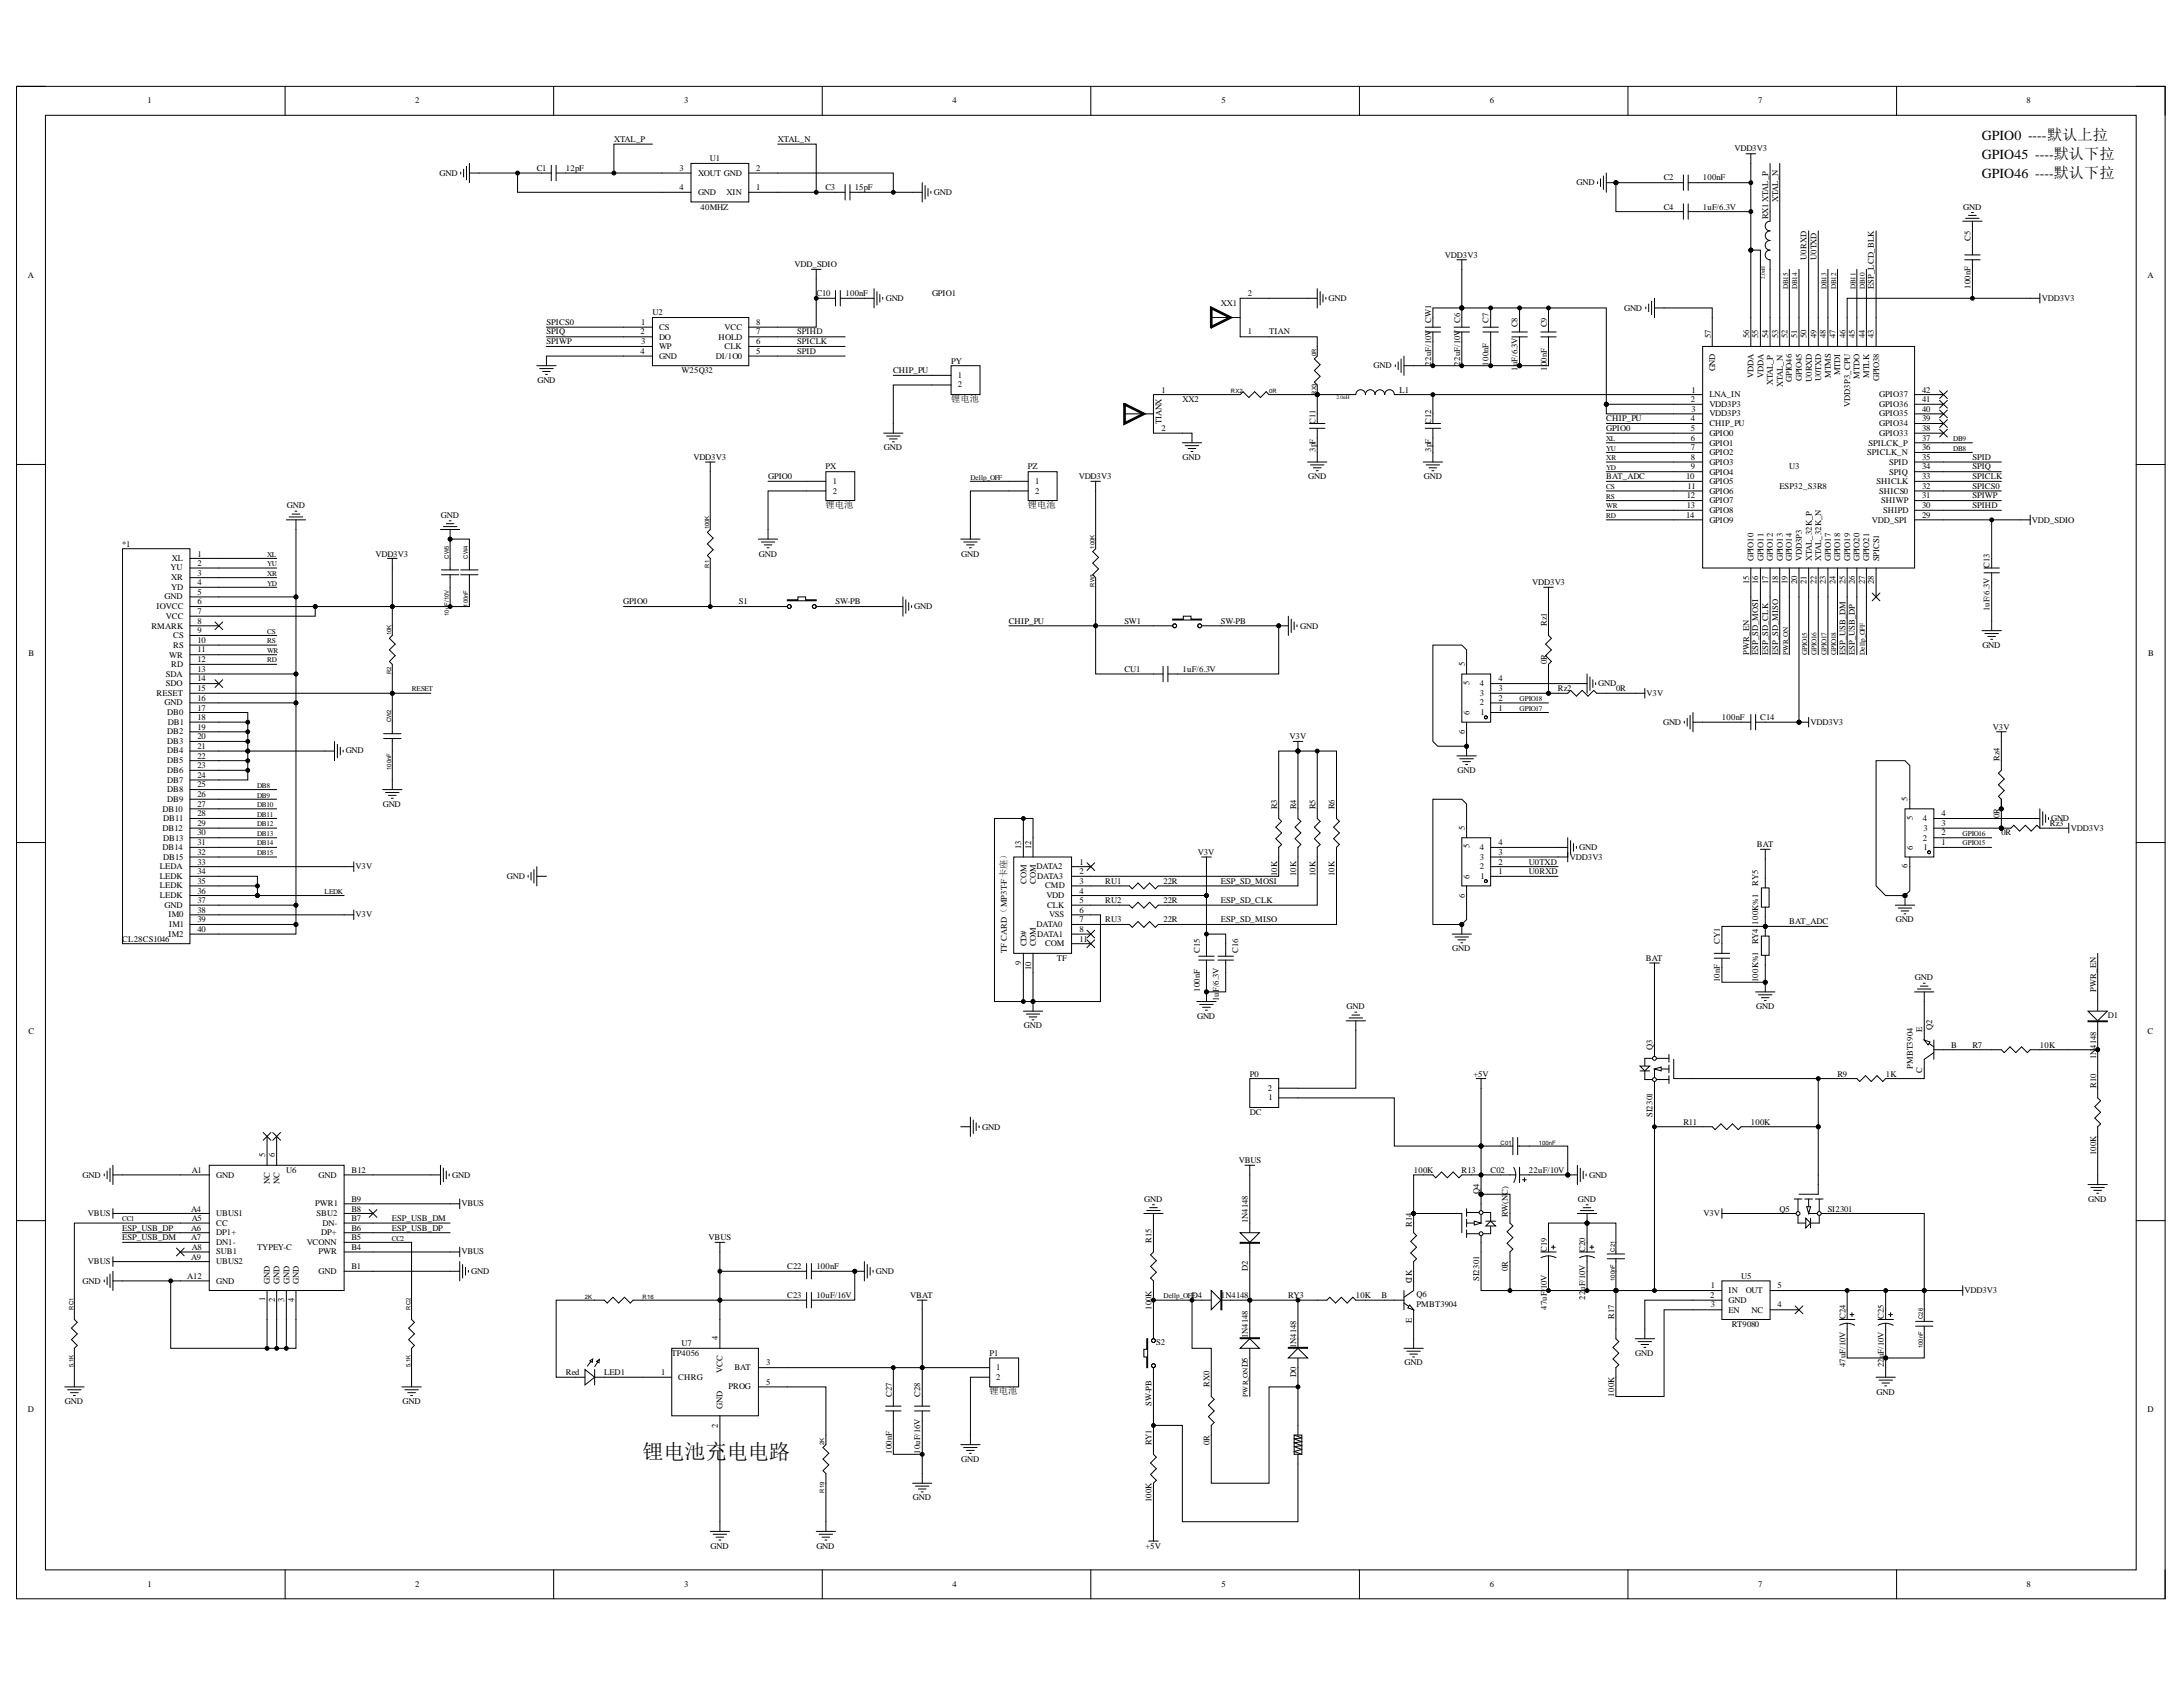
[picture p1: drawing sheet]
<svg xmlns="http://www.w3.org/2000/svg" width="279mm" height="216mm" viewBox="0 0 279 216" stroke-linecap="round" stroke-linejoin="round" font-family="sans-serif">
<defs><g id="words">
<text font-size="2.7" x="82.2" y="186.7">锂电池充电电路</text>
<g font-size="1.8">
<text x="253.6" y="17.9">GPIO0 ----默认上拉</text>
<text x="253.6" y="20.4">GPIO45 ----默认下拉</text>
<text x="253.6" y="22.8">GPIO46 ----默认下拉</text>
</g>
<g font-size="1.2">
<text x="121.7" y="51.4">锂电池</text>
<text x="105.7" y="65">锂电池</text>
<text x="131.6" y="65">锂电池</text>
<text x="126.6" y="178.4">锂电池</text>
</g>
<g font-size="1.1">
<text x="18.9" y="13.2">1</text>
<text x="53.1" y="13.2">2</text>
<text x="87.6" y="13.2">3</text>
<text x="121.9" y="13.2">4</text>
<text x="156.3" y="13.2">5</text>
<text x="190.7" y="13.2">6</text>
<text x="225" y="13.2">7</text>
<text x="259.4" y="13.2">8</text>
<text x="56.3" y="22.5">GND</text>
<text x="68.7" y="21.9">C1</text>
<text x="72.4" y="21.9">12pF</text>
<text x="78.6" y="18.2">XTAL_P</text>
<text x="87" y="21.9">3</text>
<text x="89.3" y="22.5">XOUT GND</text>
<text x="90.9" y="20.6">U1</text>
<text x="96.8" y="21.9">2</text>
<text x="99.6" y="18.2">XTAL_N</text>
<text x="201.8" y="23.7">GND</text>
<text x="212.9" y="23.1">C2</text>
<text x="217.9" y="23.1">100nF</text>
<text x="222" y="19.4">VDD3V3</text>
<text x="87" y="24.4">4</text>
<text x="89.3" y="25">GND</text>
<text x="89.7" y="26.8">40MHZ</text>
<text x="93" y="25">XIN</text>
<text x="96.8" y="24.4">1</text>
<text x="105.7" y="24.4">C3</text>
<text x="109.4" y="24.4">15pF</text>
<text x="119.5" y="25">GND</text>
<text x="212.9" y="26.8">C4</text>
<text x="217.9" y="26.8">1uF/6.3V</text>
<text x="226.3" y="28.1" transform="rotate(-90 226.3 28.1)">RX1 XTAL_P</text>
<text x="227.6" y="25.8" transform="rotate(-90 227.6 25.8)">XTAL_N</text>
<text x="251.3" y="26.8">GND</text>
<text x="3.6" y="35.6">A</text>
<text x="101.7" y="34.2">VDD_SDIO</text>
<text x="184.9" y="33">VDD3V3</text>
<text x="231.2" y="33.2" transform="rotate(-90 231.2 33.2)">U0RXD</text>
<text x="232.5" y="33.2" transform="rotate(-90 232.5 33.2)">U0TXD</text>
<text x="252.2" y="30.8" transform="rotate(-90 252.2 30.8)">C5</text>
<text x="274.9" y="35.6">A</text>
<text x="70" y="41.6">SPICS0</text>
<text x="82.1" y="41.6">1</text>
<text x="83.5" y="40.4">U2</text>
<text x="96.8" y="41.6">8</text>
<text x="104.5" y="37.9">C10</text>
<text x="108.2" y="37.9">100nF</text>
<text x="113.4" y="38.5">GND</text>
<text x="119.3" y="37.9">GPIO1</text>
<text x="156.3" y="39.2">XX1</text>
<text x="159.7" y="37.9">2</text>
<text x="170" y="38.5">GND</text>
<text x="183.2" y="41.3" transform="rotate(-90 183.2 41.3)">CW1</text>
<text x="186.9" y="41.3" transform="rotate(-90 186.9 41.3)">C6</text>
<text x="190.5" y="41.3" transform="rotate(-90 190.5 41.3)">C7</text>
<text x="194.2" y="41.9" transform="rotate(-90 194.2 41.9)">C8</text>
<text x="198" y="41.9" transform="rotate(-90 198 41.9)">C9</text>
<text x="207.9" y="39.8">GND</text>
<text x="239.8" y="37" transform="rotate(-90 239.8 37)">ESP_LCD_BLK</text>
<text x="252.2" y="37" transform="rotate(-90 252.2 37)">100nF</text>
<text x="261.3" y="38.5">VDD3V3</text>
<text x="70" y="42.8">SPIQ</text>
<text x="70" y="44.1">SPIWP</text>
<text x="82" y="42.8">2</text>
<text x="82" y="45.3">4</text>
<text x="82.1" y="44.1">3</text>
<text x="84.3" y="42.2">CS</text>
<text x="84.3" y="43.5">DO</text>
<text x="84.3" y="44.7">WP</text>
<text x="84.3" y="45.9">GND</text>
<text x="87.2" y="47.8">W25Q32</text>
<text x="91.6" y="45.9">DI/1O0</text>
<text x="92" y="43.5">HOLD</text>
<text x="92.7" y="42.2">VCC</text>
<text x="92.7" y="44.7">CLK</text>
<text x="96.8" y="42.8">7</text>
<text x="96.8" y="44.1">6</text>
<text x="96.8" y="45.3">5</text>
<text x="102" y="44.1">SPICLK</text>
<text x="102" y="45.3">SPID</text>
<text x="102" y="42.8">SPIHD</text>
<text x="114.3" y="47.8">CHIP_PU</text>
<text x="121.7" y="46.5">PY</text>
<text x="159.7" y="42.8">1</text>
<text x="162.4" y="42.8">TIAN</text>
<text x="175.8" y="47.1">GND</text>
<text x="183.2" y="46.8" transform="rotate(-90 183.2 46.8)">22uF/10V</text>
<text x="186.9" y="46.8" transform="rotate(-90 186.9 46.8)">22uF/10V</text>
<text x="190.5" y="46.8" transform="rotate(-90 190.5 46.8)">100nF</text>
<text x="194.2" y="47.5" transform="rotate(-90 194.2 47.5)">1uF/6.3V</text>
<text x="198" y="47.5" transform="rotate(-90 198 47.5)">100nF</text>
<text x="218.9" y="43.3" transform="rotate(-90 218.9 43.3)">57</text>
<text x="219.5" y="47.5" transform="rotate(-90 219.5 47.5)">GND</text>
<text x="223.9" y="43.3" transform="rotate(-90 223.9 43.3)">56</text>
<text x="225" y="43.3" transform="rotate(-90 225 43.3)">55</text>
<text x="226.3" y="43.3" transform="rotate(-90 226.3 43.3)">54</text>
<text x="227.6" y="43.3" transform="rotate(-90 227.6 43.3)">53</text>
<text x="228.8" y="43.3" transform="rotate(-90 228.8 43.3)">52</text>
<text x="230" y="43.3" transform="rotate(-90 230 43.3)">51</text>
<text x="231.2" y="43.3" transform="rotate(-90 231.2 43.3)">50</text>
<text x="232.5" y="43.3" transform="rotate(-90 232.5 43.3)">49</text>
<text x="233.7" y="43.3" transform="rotate(-90 233.7 43.3)">48</text>
<text x="234.9" y="43.3" transform="rotate(-90 234.9 43.3)">47</text>
<text x="236.2" y="43.3" transform="rotate(-90 236.2 43.3)">46</text>
<text x="237.4" y="43.3" transform="rotate(-90 237.4 43.3)">45</text>
<text x="238.7" y="43.3" transform="rotate(-90 238.7 43.3)">44</text>
<text x="239.8" y="43.3" transform="rotate(-90 239.8 43.3)">43</text>
<text x="68.8" y="49">GND</text>
<text x="122.6" y="48.4">1</text>
<text x="122.6" y="49.6">2</text>
<text x="148.6" y="50.2">1</text>
<text x="151.4" y="51.4">XX2</text>
<text x="179.1" y="50.2">L1</text>
<text x="205.6" y="53.9">CHIP_PU</text>
<text x="216.4" y="51.4">2</text>
<text x="216.4" y="53.9">4</text>
<text x="216.5" y="50.2">1</text>
<text x="216.5" y="52.7">3</text>
<text x="218.8" y="50.8">LNA_IN</text>
<text x="218.8" y="52.1">VDD3P3</text>
<text x="218.8" y="53.3">VDD3P3</text>
<text x="224.4" y="48.4" transform="rotate(-90 224.4 48.4)">VDDA</text>
<text x="225.7" y="48.4" transform="rotate(-90 225.7 48.4)">VDDA</text>
<text x="226.9" y="49.3" transform="rotate(-90 226.9 49.3)">XTAL_P</text>
<text x="228.2" y="49.5" transform="rotate(-90 228.2 49.5)">XTAL_N</text>
<text x="229.4" y="48.9" transform="rotate(-90 229.4 48.9)">GPIO46</text>
<text x="230.6" y="48.8" transform="rotate(-90 230.6 48.8)">GPIO45</text>
<text x="231.9" y="48.9" transform="rotate(-90 231.9 48.9)">U0RXD</text>
<text x="233.1" y="48.8" transform="rotate(-90 233.1 48.8)">U0TXD</text>
<text x="234.3" y="48.4" transform="rotate(-90 234.3 48.4)">MTMS</text>
<text x="235.5" y="48" transform="rotate(-90 235.5 48)">MTDI</text>
<text x="236.8" y="52" transform="rotate(-90 236.8 52)">VDD3P3_CPU</text>
<text x="238" y="48.5" transform="rotate(-90 238 48.5)">MTDO</text>
<text x="239.3" y="48.4" transform="rotate(-90 239.3 48.4)">MTLK</text>
<text x="240.5" y="48.8" transform="rotate(-90 240.5 48.8)">GPIO38</text>
<text x="240.5" y="53.3">GPIO35</text>
<text x="240.5" y="52.1">GPIO36</text>
<text x="240.5" y="50.8">GPIO37</text>
<text x="246" y="53.9">39</text>
<text x="246" y="52.7">40</text>
<text x="246" y="51.4">41</text>
<text x="246" y="50.2">42</text>
<text x="88.7" y="58.9">VDD3V3</text>
<text x="113.1" y="57.6">GND</text>
<text x="148.6" y="54.2" transform="rotate(-90 148.6 54.2)">TIANX</text>
<text x="148.6" y="55.2">2</text>
<text x="151.4" y="58.9">GND</text>
<text x="168.4" y="57.9" transform="rotate(-90 168.4 57.9)">3pF</text>
<text x="168.4" y="54.2" transform="rotate(-90 168.4 54.2)">C11</text>
<text x="183.2" y="57.9" transform="rotate(-90 183.2 57.9)">3pF</text>
<text x="183.2" y="54.2" transform="rotate(-90 183.2 54.2)">C12</text>
<text x="205.6" y="55.2">GPIO0</text>
<text x="216.4" y="55.2">5</text>
<text x="216.4" y="56.4">6</text>
<text x="216.4" y="57.6">7</text>
<text x="216.4" y="58.9">8</text>
<text x="218.8" y="54.6">CHIP_PU</text>
<text x="218.8" y="55.7">GPIO0</text>
<text x="218.8" y="57">GPIO1</text>
<text x="218.8" y="58.2">GPIO2</text>
<text x="218.8" y="59.5">GPIO3</text>
<text x="239" y="58.2">SPICLK_N</text>
<text x="239.2" y="57">SPILCK_P</text>
<text x="240.5" y="55.7">GPIO33</text>
<text x="240.5" y="54.6">GPIO34</text>
<text x="241.8" y="59.5">SPID</text>
<text x="246" y="58.9">35</text>
<text x="246" y="57.6">36</text>
<text x="246" y="56.4">37</text>
<text x="246" y="55.2">38</text>
<text x="252.4" y="58.9">SPID</text>
<text x="36.7" y="65.1">GND</text>
<text x="98.3" y="61.3">GPIO0</text>
<text x="105.7" y="60.1">PX</text>
<text x="106.6" y="61.9">1</text>
<text x="106.6" y="63.2">2</text>
<text x="131.6" y="60.1">PZ</text>
<text x="132.5" y="61.9">1</text>
<text x="132.5" y="63.2">2</text>
<text x="138.1" y="61.3">VDD3V3</text>
<text x="167.4" y="61.3">GND</text>
<text x="182.2" y="61.3">GND</text>
<text x="205.6" y="61.3">BAT_ADC</text>
<text x="215.8" y="61.3">10</text>
<text x="215.9" y="63.8">12</text>
<text x="215.9" y="65.1">13</text>
<text x="216" y="62.6">11</text>
<text x="216.4" y="60.1">9</text>
<text x="218.8" y="60.7">GPIO4</text>
<text x="218.8" y="61.9">GPIO5</text>
<text x="218.8" y="63.2">GPIO6</text>
<text x="218.8" y="64.4">GPIO7</text>
<text x="218.8" y="65.6">GPIO8</text>
<text x="227.7" y="62.6">ESP32_S3R8</text>
<text x="229" y="60.1">U3</text>
<text x="240.2" y="61.9">SHICLK</text>
<text x="240.5" y="63.2">SHICS0</text>
<text x="240.8" y="64.4">SHIWP</text>
<text x="241" y="65.6">SHIPD</text>
<text x="241.8" y="60.7">SPIQ</text>
<text x="246" y="65.1">30</text>
<text x="246" y="63.8">31</text>
<text x="246" y="62.6">32</text>
<text x="246" y="61.3">33</text>
<text x="246" y="60.1">34</text>
<text x="252.4" y="65.1">SPIHD</text>
<text x="252.4" y="63.8">SPIWP</text>
<text x="252.4" y="62.6">SPICS0</text>
<text x="252.4" y="61.3">SPICLK</text>
<text x="252.4" y="60.1">SPIQ</text>
<text x="15.7" y="70">*1</text>
<text x="22" y="71.8">XL</text>
<text x="25.3" y="71.2">1</text>
<text x="48.1" y="71.2">VDD3V3</text>
<text x="56.4" y="66.2">GND</text>
<text x="97.1" y="71.2">GND</text>
<text x="123" y="71.2">GND</text>
<text x="215.8" y="66.2">14</text>
<text x="218.8" y="66.9">GPIO9</text>
<text x="224.4" y="71.8" transform="rotate(-90 224.4 71.8)">GPIO10</text>
<text x="225.7" y="71.8" transform="rotate(-90 225.7 71.8)">GPIO11</text>
<text x="226.9" y="71.8" transform="rotate(-90 226.9 71.8)">GPIO12</text>
<text x="228.2" y="71.8" transform="rotate(-90 228.2 71.8)">GPIO13</text>
<text x="229.4" y="71.8" transform="rotate(-90 229.4 71.8)">GPIO14</text>
<text x="230.6" y="71.8" transform="rotate(-90 230.6 71.8)">VDD3P3</text>
<text x="231.9" y="71.8" transform="rotate(-90 231.9 71.8)">XTAL_32K_P</text>
<text x="233.1" y="71.8" transform="rotate(-90 233.1 71.8)">XTAL_32K_N</text>
<text x="234.3" y="71.8" transform="rotate(-90 234.3 71.8)">GPIO17</text>
<text x="235.5" y="71.8" transform="rotate(-90 235.5 71.8)">GPIO18</text>
<text x="236.8" y="71.8" transform="rotate(-90 236.8 71.8)">GPIO19</text>
<text x="238" y="71.8" transform="rotate(-90 238 71.8)">GPIO20</text>
<text x="239.3" y="71.8" transform="rotate(-90 239.3 71.8)">GPIO21</text>
<text x="239.6" y="66.9">VDD_SPI</text>
<text x="240.5" y="71.8" transform="rotate(-90 240.5 71.8)">SPICS1</text>
<text x="246" y="66.2">29</text>
<text x="260.1" y="66.9">VDD_SDIO</text>
<text x="20.1" y="78">IOVCC</text>
<text x="21.1" y="76.7">GND</text>
<text x="21.8" y="73">YU</text>
<text x="21.9" y="74.3">XR</text>
<text x="21.9" y="75.5">YD</text>
<text x="25.3" y="72.4">2</text>
<text x="25.3" y="73.7">3</text>
<text x="25.3" y="74.9">4</text>
<text x="25.3" y="76.1">5</text>
<text x="25.3" y="77.3">6</text>
<text x="79.8" y="77.3">GPIO0</text>
<text x="94.6" y="77.3">S1</text>
<text x="106.9" y="77.3">SW-PB</text>
<text x="117" y="78">GND</text>
<text x="196.1" y="74.9">VDD3V3</text>
<text x="223.9" y="74.7" transform="rotate(-90 223.9 74.7)">15</text>
<text x="225" y="74.8" transform="rotate(-90 225 74.8)">16</text>
<text x="226.3" y="74.8" transform="rotate(-90 226.3 74.8)">17</text>
<text x="227.6" y="74.7" transform="rotate(-90 227.6 74.7)">18</text>
<text x="228.8" y="74.8" transform="rotate(-90 228.8 74.8)">19</text>
<text x="230" y="74.8" transform="rotate(-90 230 74.8)">20</text>
<text x="231.2" y="74.7" transform="rotate(-90 231.2 74.7)">21</text>
<text x="232.5" y="74.8" transform="rotate(-90 232.5 74.8)">22</text>
<text x="233.7" y="74.7" transform="rotate(-90 233.7 74.7)">23</text>
<text x="234.9" y="74.8" transform="rotate(-90 234.9 74.8)">24</text>
<text x="236.2" y="74.7" transform="rotate(-90 236.2 74.7)">25</text>
<text x="237.4" y="74.8" transform="rotate(-90 237.4 74.8)">26</text>
<text x="238.7" y="74.8" transform="rotate(-90 238.7 74.8)">27</text>
<text x="239.8" y="74.7" transform="rotate(-90 239.8 74.7)">28</text>
<text x="254.6" y="72.7" transform="rotate(-90 254.6 72.7)">C13</text>
<text x="3.6" y="84">B</text>
<text x="19.4" y="80.4">RMARK</text>
<text x="21.2" y="79.2">VCC</text>
<text x="22.2" y="81.6">CS</text>
<text x="22.2" y="82.9">RS</text>
<text x="25.3" y="78.6">7</text>
<text x="25.3" y="79.9">8</text>
<text x="25.3" y="81">9</text>
<text x="25.3" y="82.3">10</text>
<text x="25.3" y="83.5">11</text>
<text x="129.1" y="79.9">CHIP_PU</text>
<text x="143.9" y="79.9">SW1</text>
<text x="156.3" y="79.9">SW-PB</text>
<text x="166.4" y="80.4">GND</text>
<text x="198" y="80.1" transform="rotate(-90 198 80.1)">Rz1</text>
<text x="223.9" y="83.8" transform="rotate(-90 223.9 83.8)">PWR_EN</text>
<text x="225" y="83.8" transform="rotate(-90 225 83.8)">ESP_SD_MOSI</text>
<text x="226.3" y="83.8" transform="rotate(-90 226.3 83.8)">ESP_SD_CLK</text>
<text x="227.6" y="83.8" transform="rotate(-90 227.6 83.8)">ESP_SD_MISO</text>
<text x="236.2" y="83.8" transform="rotate(-90 236.2 83.8)">ESP_USB_DM</text>
<text x="237.4" y="83.8" transform="rotate(-90 237.4 83.8)">ESP_USB_DP</text>
<text x="253.7" y="82.9">GND</text>
<text x="254.6" y="78.2" transform="rotate(-90 254.6 78.2)">1uF/6.3V</text>
<text x="275" y="84">B</text>
<text x="20.1" y="89.1">RESET</text>
<text x="21.2" y="86.6">SDA</text>
<text x="21.2" y="87.8">SDO</text>
<text x="21.7" y="84.2">WR</text>
<text x="21.9" y="85.4">RD</text>
<text x="25.3" y="84.8">12</text>
<text x="25.3" y="85.9">13</text>
<text x="25.3" y="87.2">14</text>
<text x="25.3" y="88.5">15</text>
<text x="25.3" y="89.7">16</text>
<text x="143.9" y="85.9">CU1</text>
<text x="151.4" y="85.9">1uF/6.3V</text>
<text x="187.5" y="85.3" transform="rotate(-90 187.5 85.3)">5</text>
<text x="188.1" y="87.6" transform="rotate(-90 188.1 87.6)">5</text>
<text x="189.4" y="89.1">3</text>
<text x="189.4" y="87.8">4</text>
<text x="191.8" y="89.7">2</text>
<text x="191.8" y="88.5">3</text>
<text x="191.8" y="87.2">4</text>
<text x="198" y="85" transform="rotate(-90 198 85)">0R</text>
<text x="199.4" y="88.5">Rz2</text>
<text x="204.6" y="87.8">GND</text>
<text x="206.8" y="88.5">0R</text>
<text x="210.7" y="89.1">V3V</text>
<text x="21.1" y="90.3">GND</text>
<text x="21.4" y="91.5">DB0</text>
<text x="21.4" y="94">DB2</text>
<text x="21.4" y="95.2">DB3</text>
<text x="21.5" y="92.8">DB1</text>
<text x="25.3" y="90.9">17</text>
<text x="25.3" y="92.1">18</text>
<text x="25.3" y="93.4">19</text>
<text x="25.3" y="94.6">20</text>
<text x="25.3" y="95.8">21</text>
<text x="165.1" y="94.6">V3V</text>
<text x="187.5" y="93.9" transform="rotate(-90 187.5 93.9)">6</text>
<text x="188.1" y="91.5" transform="rotate(-90 188.1 91.5)">6</text>
<text x="189.4" y="90.3">2</text>
<text x="189.5" y="91.5">1</text>
<text x="191.8" y="90.9">1</text>
<text x="212.9" y="92.8">GND</text>
<text x="220.4" y="92.1">100nF</text>
<text x="225.3" y="92.1">C14</text>
<text x="231.7" y="92.8">VDD3V3</text>
<text x="255.1" y="93.4">V3V</text>
<text x="21.4" y="96.4">DB4</text>
<text x="21.4" y="97.7">DB5</text>
<text x="21.4" y="99">DB6</text>
<text x="21.4" y="100.2">DB7</text>
<text x="21.4" y="101.4">DB8</text>
<text x="25.3" y="97.1">22</text>
<text x="25.3" y="98.3">23</text>
<text x="25.3" y="99.6">24</text>
<text x="25.3" y="100.7">25</text>
<text x="44.2" y="96.4">GND</text>
<text x="186.5" y="99">GND</text>
<text x="255.9" y="97.4" transform="rotate(-90 255.9 97.4)">Rz4</text>
<text x="20.8" y="103.9">DB10</text>
<text x="20.8" y="106.3">DB12</text>
<text x="20.9" y="105.1">DB11</text>
<text x="20.9" y="107.6">DB13</text>
<text x="21.4" y="102.6">DB9</text>
<text x="25.3" y="102">26</text>
<text x="25.3" y="103.3">27</text>
<text x="25.3" y="104.5">28</text>
<text x="25.3" y="105.7">29</text>
<text x="25.3" y="106.9">30</text>
<text x="49" y="103.3">GND</text>
<text x="163.4" y="103.5" transform="rotate(-90 163.4 103.5)">R3</text>
<text x="165.9" y="103.5" transform="rotate(-90 165.9 103.5)">R4</text>
<text x="168.4" y="103.5" transform="rotate(-90 168.4 103.5)">R5</text>
<text x="170.8" y="103.5" transform="rotate(-90 170.8 103.5)">R6</text>
<text x="187.5" y="106.2" transform="rotate(-90 187.5 106.2)">5</text>
<text x="244.2" y="102.5" transform="rotate(-90 244.2 102.5)">5</text>
<text x="244.8" y="104.9" transform="rotate(-90 244.8 104.9)">5</text>
<text x="246.1" y="107.6">2</text>
<text x="246.1" y="105.1">4</text>
<text x="246.2" y="106.3">3</text>
<text x="248.5" y="106.9">2</text>
<text x="248.5" y="105.7">3</text>
<text x="248.5" y="104.5">4</text>
<text x="255.9" y="104.7" transform="rotate(-90 255.9 104.7)">0R</text>
<text x="256.2" y="106.9">0R</text>
<text x="262.3" y="105.7">Rz3</text>
<text x="262.5" y="105.1">GND</text>
<text x="265.1" y="106.3">VDD3V3</text>
<text x="20.5" y="111.2">LEDA</text>
<text x="20.5" y="112.5">LEDK</text>
<text x="20.5" y="113.7">LEDK</text>
<text x="20.8" y="108.8">DB14</text>
<text x="20.9" y="110">DB15</text>
<text x="25.3" y="108.2">31</text>
<text x="25.3" y="109.4">32</text>
<text x="25.3" y="110.6">33</text>
<text x="25.3" y="111.9">34</text>
<text x="25.3" y="113.1">35</text>
<text x="45.5" y="111.2">V3V</text>
<text x="64.9" y="112.5">GND</text>
<text x="130.7" y="108.7" transform="rotate(-90 130.7 108.7)">13</text>
<text x="131.4" y="113.1" transform="rotate(-90 131.4 113.1)">COM</text>
<text x="132" y="108.7" transform="rotate(-90 132 108.7)">12</text>
<text x="132.6" y="113.1" transform="rotate(-90 132.6 113.1)">COM</text>
<text x="132.7" y="111.2">DATA2</text>
<text x="132.7" y="112.5">DATA3</text>
<text x="133.8" y="113.7">CMD</text>
<text x="138.2" y="110.6">1</text>
<text x="138.2" y="111.9">2</text>
<text x="138.2" y="113.1">3</text>
<text x="141.5" y="113.1">RU1</text>
<text x="148.9" y="113.1">22R</text>
<text x="153.3" y="109.4">V3V</text>
<text x="156.3" y="113.1">ESP_SD_MOSI</text>
<text x="163.4" y="112.2" transform="rotate(-90 163.4 112.2)">10K</text>
<text x="165.9" y="112.2" transform="rotate(-90 165.9 112.2)">10K</text>
<text x="168.4" y="112.2" transform="rotate(-90 168.4 112.2)">10K</text>
<text x="170.8" y="112.2" transform="rotate(-90 170.8 112.2)">10K</text>
<text x="188.1" y="112.5" transform="rotate(-90 188.1 112.5)">6</text>
<text x="188.1" y="108.5" transform="rotate(-90 188.1 108.5)">5</text>
<text x="189.4" y="111.2">2</text>
<text x="189.4" y="110">3</text>
<text x="189.4" y="108.8">4</text>
<text x="189.5" y="112.5">1</text>
<text x="191.8" y="111.9">1</text>
<text x="191.8" y="110.6">2</text>
<text x="191.8" y="109.4">3</text>
<text x="191.8" y="108.2">4</text>
<text x="195.7" y="111.9">U0RXD</text>
<text x="195.7" y="110.6">U0TXD</text>
<text x="200.9" y="110">VDD3V3</text>
<text x="202.1" y="108.8">GND</text>
<text x="224.9" y="108.4">BAT</text>
<text x="225" y="113.3" transform="rotate(-90 225 113.3)">RY5</text>
<text x="244.2" y="111.1" transform="rotate(-90 244.2 111.1)">6</text>
<text x="244.8" y="108.8" transform="rotate(-90 244.8 108.8)">6</text>
<text x="246.2" y="108.8">1</text>
<text x="248.5" y="108.2">1</text>
<text x="20.5" y="115">LEDK</text>
<text x="21.1" y="116.2">GND</text>
<text x="21.6" y="117.4">IM0</text>
<text x="21.6" y="119.9">IM2</text>
<text x="21.7" y="118.7">IM1</text>
<text x="25.3" y="114.4">36</text>
<text x="25.3" y="115.5">37</text>
<text x="25.3" y="116.8">38</text>
<text x="25.3" y="118">39</text>
<text x="25.3" y="119.3">40</text>
<text x="45.5" y="117.4">V3V</text>
<text x="132.7" y="118.7">DATA0</text>
<text x="132.7" y="119.9">DATA1</text>
<text x="133.9" y="115">VDD</text>
<text x="134" y="116.2">CLK</text>
<text x="134.3" y="117.4">VSS</text>
<text x="138.2" y="114.4">4</text>
<text x="138.2" y="115.5">5</text>
<text x="138.2" y="116.8">6</text>
<text x="138.2" y="118">7</text>
<text x="138.2" y="119.3">8</text>
<text x="141.5" y="115.5">RU2</text>
<text x="141.5" y="118">RU3</text>
<text x="148.9" y="115.5">22R</text>
<text x="148.9" y="118">22R</text>
<text x="156.3" y="115.5">ESP_SD_CLK</text>
<text x="156.3" y="118">ESP_SD_MISO</text>
<text x="187.5" y="114.9" transform="rotate(-90 187.5 114.9)">6</text>
<text x="225" y="118.3" transform="rotate(-90 225 118.3)">100K%1</text>
<text x="229" y="118.3">BAT_ADC</text>
<text x="242.6" y="118">GND</text>
<text x="15.7" y="120.5">CL28CS1046</text>
<text x="128.8" y="122" transform="rotate(-90 128.8 122)">TF CARD（MP3T-F卡座）</text>
<text x="130.7" y="123.5" transform="rotate(-90 130.7 123.5)">9</text>
<text x="131.4" y="121.1" transform="rotate(-90 131.4 121.1)">CD#</text>
<text x="132" y="124.1" transform="rotate(-90 132 124.1)">10</text>
<text x="132.6" y="121.1" transform="rotate(-90 132.6 121.1)">COM</text>
<text x="133.8" y="121.1">COM</text>
<text x="135.3" y="123">TF</text>
<text x="138.2" y="120.5">11</text>
<text x="153.6" y="122" transform="rotate(-90 153.6 122)">C15</text>
<text x="158.5" y="122" transform="rotate(-90 158.5 122)">C16</text>
<text x="185.9" y="121.7">GND</text>
<text x="210.7" y="123">BAT</text>
<text x="220.1" y="125.7" transform="rotate(-90 220.1 125.7)">10nF</text>
<text x="220.1" y="120.8" transform="rotate(-90 220.1 120.8)">CY1</text>
<text x="225" y="125.7" transform="rotate(-90 225 125.7)">100K%1</text>
<text x="225" y="120.8" transform="rotate(-90 225 120.8)">RY4</text>
<text x="245.1" y="125.4">GND</text>
<text x="131" y="131.6">GND</text>
<text x="153.2" y="130.3">GND</text>
<text x="153.6" y="127" transform="rotate(-90 153.6 127)">100nF</text>
<text x="156" y="128.1" transform="rotate(-90 156 128.1)">1uF/6.3V</text>
<text x="172.3" y="129.2">GND</text>
<text x="224.8" y="129.2">GND</text>
<text x="247.3" y="131.9" transform="rotate(-90 247.3 131.9)">Q2</text>
<text x="268.3" y="127" transform="rotate(-90 268.3 127)">PWR_EN</text>
<text x="269.8" y="130.3">D1</text>
<text x="3.6" y="132.4">C</text>
<text x="160" y="137.8">P0</text>
<text x="188.6" y="137.8">+5V</text>
<text x="211.5" y="134.3" transform="rotate(-90 211.5 134.3)">Q3</text>
<text x="235.2" y="137.8">R9</text>
<text x="241.4" y="137.8">1K</text>
<text x="244.8" y="136.8" transform="rotate(-90 244.8 136.8)">PMBT3904</text>
<text x="246" y="137.3" transform="rotate(-90 246 137.3)">C</text>
<text x="246" y="132.1" transform="rotate(-90 246 132.1)">E</text>
<text x="249.7" y="134.1">B</text>
<text x="252.4" y="134.1">R7</text>
<text x="261.1" y="134.1">10K</text>
<text x="268.3" y="135.6" transform="rotate(-90 268.3 135.6)">1N</text>
<text x="268.3" y="134.2" transform="rotate(-90 268.3 134.2)">4148</text>
<text x="274.9" y="132.4">C</text>
<text x="160" y="142.7">DC</text>
<text x="162.3" y="139.7">2</text>
<text x="162.3" y="140.8">1</text>
<text x="211.5" y="143" transform="rotate(-90 211.5 143)">SI2301</text>
<text x="215.5" y="144">R11</text>
<text x="224.1" y="144">100K</text>
<text x="268.3" y="139.2" transform="rotate(-90 268.3 139.2)">R10</text>
<text x="33.9" y="148.1" transform="rotate(-90 33.9 148.1)">5</text>
<text x="35.2" y="148.1" transform="rotate(-90 35.2 148.1)">6</text>
<text x="125.7" y="144.6">GND</text>
<text x="158.5" y="148.9">VBUS</text>
<text x="268.3" y="147.9" transform="rotate(-90 268.3 147.9)">100K</text>
<text x="10.6" y="150.7">GND</text>
<text x="11.3" y="155.6">VBUS</text>
<text x="24.4" y="155">A4</text>
<text x="24.5" y="150.1">A1</text>
<text x="27.7" y="150.7">GND</text>
<text x="27.7" y="155.6">UBUS1</text>
<text x="34.5" y="151.5" transform="rotate(-90 34.5 151.5)">NC</text>
<text x="35.8" y="151.5" transform="rotate(-90 35.8 151.5)">NC</text>
<text x="36.6" y="150.1">U6</text>
<text x="40.4" y="154.4">PWR1</text>
<text x="40.5" y="155.6">SBU2</text>
<text x="40.8" y="150.7">GND</text>
<text x="45" y="155">B8</text>
<text x="45" y="153.8">B9</text>
<text x="45" y="150.1">B12</text>
<text x="57.9" y="150.7">GND</text>
<text x="59.1" y="154.4">VBUS</text>
<text x="146.4" y="153.8">GND</text>
<text x="181" y="150.1">100K</text>
<text x="187.1" y="150.1">R13</text>
<text x="189.3" y="152.8" transform="rotate(-90 189.3 152.8)">Q4</text>
<text x="190.8" y="150.1">C02</text>
<text x="193" y="155.8" transform="rotate(-90 193 155.8)">RW(NC)</text>
<text x="195.7" y="150.1">22uF/10V</text>
<text x="201.9" y="153.8">GND</text>
<text x="203.4" y="150.7">GND</text>
<text x="218" y="155.6">V3V</text>
<text x="227.7" y="155">Q5</text>
<text x="233.9" y="155">SI2301</text>
<text x="267.3" y="153.8">GND</text>
<text x="11.3" y="161.8">VBUS</text>
<text x="15.7" y="158.7">ESP_USB_DM</text>
<text x="15.7" y="157.5">ESP_USB_DP</text>
<text x="24.4" y="157.5">A6</text>
<text x="24.4" y="158.7">A7</text>
<text x="24.4" y="161.2">A9</text>
<text x="24.5" y="156.2">A5</text>
<text x="24.5" y="160">A8</text>
<text x="27.7" y="156.9">CC</text>
<text x="27.7" y="158.1">DP1+</text>
<text x="27.7" y="159.4">DN1-</text>
<text x="27.7" y="160.5">SUB1</text>
<text x="27.7" y="161.8">UBUS2</text>
<text x="32.9" y="160">TYPEY-C</text>
<text x="39.3" y="159.4">VCONN</text>
<text x="40.8" y="160.5">PWR</text>
<text x="41.1" y="158.1">DP+</text>
<text x="41.3" y="156.9">DN-</text>
<text x="45" y="160">B4</text>
<text x="45" y="158.7">B5</text>
<text x="45" y="157.5">B6</text>
<text x="45" y="156.2">B7</text>
<text x="50.2" y="156.2">ESP_USB_DM</text>
<text x="50.2" y="157.5">ESP_USB_DP</text>
<text x="59.1" y="160.5">VBUS</text>
<text x="90.7" y="158.7">VBUS</text>
<text x="147.4" y="159" transform="rotate(-90 147.4 159)">R15</text>
<text x="159.7" y="156.6" transform="rotate(-90 159.7 156.6)">1N4148</text>
<text x="180.7" y="157" transform="rotate(-90 180.7 157)">R14</text>
<text x="198" y="160.2" transform="rotate(-90 198 160.2)">C19</text>
<text x="202.9" y="160.2" transform="rotate(-90 202.9 160.2)">C20</text>
<text x="10.6" y="164.3">GND</text>
<text x="23.9" y="163.7">A12</text>
<text x="27.7" y="164.3">GND</text>
<text x="33.9" y="166.5" transform="rotate(-90 33.9 166.5)">1</text>
<text x="34.5" y="164.3" transform="rotate(-90 34.5 164.3)">GND</text>
<text x="35.2" y="166.6" transform="rotate(-90 35.2 166.6)">2</text>
<text x="35.8" y="164.3" transform="rotate(-90 35.8 164.3)">GND</text>
<text x="36.4" y="166.6" transform="rotate(-90 36.4 166.6)">3</text>
<text x="37.1" y="164.3" transform="rotate(-90 37.1 164.3)">GND</text>
<text x="37.6" y="166.6" transform="rotate(-90 37.6 166.6)">4</text>
<text x="38.2" y="164.3" transform="rotate(-90 38.2 164.3)">GND</text>
<text x="40.8" y="163">GND</text>
<text x="45" y="162.4">B1</text>
<text x="60.3" y="163">GND</text>
<text x="100.8" y="162.4">C22</text>
<text x="100.8" y="166.1">C23</text>
<text x="104.5" y="162.4">100nF</text>
<text x="104.5" y="166.1">10uF/16V</text>
<text x="112.1" y="163">GND</text>
<text x="116.5" y="166.1">VBAT</text>
<text x="147.4" y="167.6" transform="rotate(-90 147.4 167.6)">100K</text>
<text x="152.5" y="166.1">D4</text>
<text x="156.3" y="166.1">1N4148</text>
<text x="159.7" y="162.7" transform="rotate(-90 159.7 162.7)">D2</text>
<text x="164.9" y="166.1">RY3</text>
<text x="173.5" y="166.1">10K</text>
<text x="176.8" y="166.1">B</text>
<text x="180.7" y="164.2" transform="rotate(-90 180.7 164.2)">C1K</text>
<text x="181.3" y="166">Q6</text>
<text x="181.3" y="167.2">PMBT3904</text>
<text x="189.3" y="163.9" transform="rotate(-90 189.3 163.9)">SI2301</text>
<text x="193" y="162.7" transform="rotate(-90 193 162.7)">0R</text>
<text x="198" y="167.6" transform="rotate(-90 198 167.6)">47uF/</text>
<text x="198" y="164.9" transform="rotate(-90 198 164.9)">10V</text>
<text x="202.9" y="166.4" transform="rotate(-90 202.9 166.4)">22uF/10V</text>
<text x="218.9" y="166.1">2</text>
<text x="218.9" y="164.9">1</text>
<text x="218.9" y="167.3">3</text>
<text x="221.2" y="165.5">IN</text>
<text x="221.2" y="166.7">GND</text>
<text x="221.2" y="168">EN</text>
<text x="222.8" y="163.7">U5</text>
<text x="223.4" y="165.5">OUT</text>
<text x="224.2" y="168">NC</text>
<text x="227.5" y="167.3">4</text>
<text x="227.5" y="164.9">5</text>
<text x="251.4" y="165.5">VDD3V3</text>
<text x="86" y="173.5">TP4056</text>
<text x="87.2" y="172.3">U7</text>
<text x="91.9" y="171.5" transform="rotate(-90 91.9 171.5)">4</text>
<text x="126.6" y="173.5">P1</text>
<text x="148" y="172.1">S2</text>
<text x="159.7" y="171.3" transform="rotate(-90 159.7 171.3)">1N4148</text>
<text x="165.9" y="172.6" transform="rotate(-90 165.9 172.6)">1N4148</text>
<text x="180.7" y="169.3" transform="rotate(-90 180.7 169.3)">E</text>
<text x="206.6" y="168.8" transform="rotate(-90 206.6 168.8)">R17</text>
<text x="209.3" y="173.5">GND</text>
<text x="221.7" y="169.8">RT9080</text>
<text x="236.2" y="168.8" transform="rotate(-90 236.2 168.8)">C24</text>
<text x="241.1" y="168.8" transform="rotate(-90 241.1 168.8)">C25</text>
<text x="8.3" y="179.7">GND</text>
<text x="51.5" y="179.7">GND</text>
<text x="72.4" y="176">Red</text>
<text x="77.3" y="176">LED1</text>
<text x="84.6" y="176">1</text>
<text x="86.8" y="176.6">CHRG</text>
<text x="92.5" y="175.7" transform="rotate(-90 92.5 175.7)">VCC</text>
<text x="93.2" y="177.8">PROG</text>
<text x="94" y="175.3">BAT</text>
<text x="98.1" y="177.2">5</text>
<text x="98.1" y="174.8">3</text>
<text x="114.1" y="178.7" transform="rotate(-90 114.1 178.7)">C27</text>
<text x="117.8" y="178.7" transform="rotate(-90 117.8 178.7)">C28</text>
<text x="127.5" y="175.3">1</text>
<text x="127.5" y="176.6">2</text>
<text x="147.4" y="179.9" transform="rotate(-90 147.4 179.9)">SW-PB</text>
<text x="154.8" y="177.5" transform="rotate(-90 154.8 177.5)">RX0</text>
<text x="159.7" y="175" transform="rotate(-90 159.7 175)">D5</text>
<text x="165.9" y="176.3" transform="rotate(-90 165.9 176.3)">D0</text>
<text x="179.8" y="174.8">GND</text>
<text x="206.6" y="178.7" transform="rotate(-90 206.6 178.7)">100K</text>
<text x="236.2" y="175" transform="rotate(-90 236.2 175)">47uF/10V</text>
<text x="240.2" y="178.5">GND</text>
<text x="241.1" y="175" transform="rotate(-90 241.1 175)">22uF/10V</text>
<text x="3.6" y="180.8">D</text>
<text x="91.9" y="182.7" transform="rotate(-90 91.9 182.7)">2</text>
<text x="92.5" y="180.3" transform="rotate(-90 92.5 180.3)">GND</text>
<text x="147.4" y="184.9" transform="rotate(-90 147.4 184.9)">RY1</text>
<text x="154.8" y="184.9" transform="rotate(-90 154.8 184.9)">0R</text>
<text x="274.9" y="180.8">D</text>
<text x="114.1" y="186.1" transform="rotate(-90 114.1 186.1)">100nF</text>
<text x="117.8" y="186.1" transform="rotate(-90 117.8 186.1)">10uF/16V</text>
<text x="123" y="187.1">GND</text>
<text x="116.8" y="192">GND</text>
<text x="147.4" y="192.3" transform="rotate(-90 147.4 192.3)">100K</text>
<text x="18.9" y="203.1">1</text>
<text x="53.1" y="203.1">2</text>
<text x="87.6" y="203.1">3</text>
<text x="90.9" y="198.2">GND</text>
<text x="104.5" y="198.2">GND</text>
<text x="121.9" y="203.1">4</text>
<text x="146.6" y="198.2">+5V</text>
<text x="156.3" y="203.1">5</text>
<text x="190.7" y="203.1">6</text>
<text x="225" y="203.1">7</text>
<text x="259.4" y="203.1">8</text>
</g>
<g font-size=".9">
<text x="228.8" y="37" transform="rotate(-90 228.8 37)">DB15</text>
<text x="230" y="37" transform="rotate(-90 230 37)">DB14</text>
<text x="233.8" y="37" transform="rotate(-90 233.8 37)">DB13</text>
<text x="235" y="37" transform="rotate(-90 235 37)">DB12</text>
<text x="237.5" y="37" transform="rotate(-90 237.5 37)">DB11</text>
<text x="238.7" y="37" transform="rotate(-90 238.7 37)">DB10</text>
<text x="205.6" y="56.4">XL</text>
<text x="205.6" y="57.7">YU</text>
<text x="205.6" y="58.9">XR</text>
<text x="250" y="57.7">DB8</text>
<text x="250" y="56.4">DB9</text>
<text x="124.2" y="61.4">Dellp_OFF</text>
<text x="205.6" y="60.1">YD</text>
<text x="205.6" y="62.6">CS</text>
<text x="205.6" y="63.9">RS</text>
<text x="205.6" y="65.1">WR</text>
<text x="34.2" y="71.2">XL</text>
<text x="205.6" y="66.3">RD</text>
<text x="34.2" y="72.5">YU</text>
<text x="34.2" y="73.7">XR</text>
<text x="34.2" y="74.9">YD</text>
<text x="34.2" y="81.1">CS</text>
<text x="34.2" y="82.3">RS</text>
<text x="34.2" y="83.6">WR</text>
<text x="228.8" y="83.8" transform="rotate(-90 228.8 83.8)">PWR_ON</text>
<text x="231.3" y="83.8" transform="rotate(-90 231.3 83.8)">GPIO15</text>
<text x="232.5" y="83.8" transform="rotate(-90 232.5 83.8)">GPIO16</text>
<text x="233.8" y="83.8" transform="rotate(-90 233.8 83.8)">GPIO17</text>
<text x="235" y="83.8" transform="rotate(-90 235 83.8)">GPIO18</text>
<text x="238.7" y="83.8" transform="rotate(-90 238.7 83.8)">Dellp_OFF</text>
<text x="34.2" y="84.8">RD</text>
<text x="52.7" y="88.5">RESET</text>
<text x="194.5" y="89.7">GPIO18</text>
<text x="194.5" y="90.9">GPIO17</text>
<text x="32.9" y="100.8">DB8</text>
<text x="32.9" y="102.1">DB9</text>
<text x="32.9" y="103.3">DB10</text>
<text x="32.9" y="104.6">DB11</text>
<text x="32.9" y="105.7">DB12</text>
<text x="32.9" y="107">DB13</text>
<text x="251.2" y="107">GPIO16</text>
<text x="32.9" y="108.2">DB14</text>
<text x="32.9" y="109.5">DB15</text>
<text x="251.2" y="108.2">GPIO15</text>
<text x="41.5" y="114.4">LEDK</text>
<text x="15.7" y="156.3">CC1</text>
<text x="50.2" y="158.8">CC2</text>
<text x="148.9" y="166.1">Dellp_OFF</text>
<text x="159.7" y="178.7" transform="rotate(-90 159.7 178.7)">PWR_ON</text>
</g>
<g font-size=".8">
<text x="168.4" y="45.6" transform="rotate(-90 168.4 45.6)">0R</text>
<text x="157.5" y="50.3">RX2</text>
<text x="162.4" y="50.3">0R</text>
<text x="168.4" y="50.5" transform="rotate(-90 168.4 50.5)">RX3</text>
<text x="57.4" y="71.5" transform="rotate(-90 57.4 71.5)">CW5</text>
<text x="59.9" y="71.5" transform="rotate(-90 59.9 71.5)">CW4</text>
<text x="90.8" y="67.8" transform="rotate(-90 90.8 67.8)">100K</text>
<text x="140.1" y="70.2" transform="rotate(-90 140.1 70.2)">100K</text>
<text x="57.4" y="77.6" transform="rotate(-90 57.4 77.6)">F/10V</text>
<text x="59.9" y="77.7" transform="rotate(-90 59.9 77.7)">100nF</text>
<text x="90.8" y="72.7" transform="rotate(-90 90.8 72.7)">R1</text>
<text x="140.1" y="75.1" transform="rotate(-90 140.1 75.1)">RW1</text>
<text x="50.1" y="81.3" transform="rotate(-90 50.1 81.3)">10K</text>
<text x="57.4" y="78.8" transform="rotate(-90 57.4 78.8)">10u</text>
<text x="50.1" y="86.3" transform="rotate(-90 50.1 86.3)">R2</text>
<text x="50.1" y="92.5" transform="rotate(-90 50.1 92.5)">CW2</text>
<text x="50.1" y="98.5" transform="rotate(-90 50.1 98.5)">100nF</text>
<text x="192" y="146.5">C01</text>
<text x="197" y="146.5">100nF</text>
<text x="206.7" y="160.2" transform="rotate(-90 206.7 160.2)">C21</text>
<text x="9.4" y="167.6" transform="rotate(-90 9.4 167.6)">RC1</text>
<text x="52.5" y="167.6" transform="rotate(-90 52.5 167.6)">RC2</text>
<text x="74.9" y="166.2">2K</text>
<text x="82.2" y="166.2">R16</text>
<text x="206.7" y="163.9" transform="rotate(-90 206.7 163.9)">100nF</text>
<text x="246.1" y="172.6" transform="rotate(-90 246.1 172.6)">100nF</text>
<text x="246.1" y="168.8" transform="rotate(-90 246.1 168.8)">C26</text>
<text x="9.4" y="175" transform="rotate(-90 9.4 175)">5.1K</text>
<text x="52.5" y="175" transform="rotate(-90 52.5 175)">5.1K</text>
<text x="105.5" y="184.9" transform="rotate(-90 105.5 184.9)">2K</text>
<text x="105.5" y="191.1" transform="rotate(-90 105.5 191.1)">R19</text>
</g>
<g font-size=".7">
<text x="225.9" y="35.7" transform="rotate(-90 225.9 35.7)">2.0nH</text>
<text x="171.1" y="51.1">2.0nH</text>
</g>
</g></defs>
<path d="M2.1 11.1h275v193.5h-275z" fill="none" stroke="#000" stroke-width=".13"/>
<path d="M5.8 14.8h267.6v186.1h-267.6z" fill-rule="evenodd" fill="#fff"/>
<g fill="none" stroke="#000" stroke-width=".13">
<path d="M2.1 11h3.7M5.8 14.8h267.6v186.1h-267.6zM36.5 11v3.7M70.9 11v3.7M105.2 11v3.7M139.6 11v3.7M174 11.1v3.7M208.4 11.1v3.7M223.5 19.7h1.2M224.1 19.7v1.2M242.7 11.1v3.7M273.4 11.1h3.7v3.7"/>
<path d="M168.6 38.2h-9.9v4.9h9.9v2.5l-.4 .3 .8 .8-.8 .7 .8 .8-.8 .7 .4 .4v4.9M168.6 36.9v2.5M169 37.3v1.7M169.3 37.7v1M169.7 38v.3M187.1 39.4v2.5M190.8 39.4v2.5M194.5 39.4v3.1M198.2 39.4v3.1M204.5 23.3v.2M204.9 22.9v1M205.2 22.5v1.7"/>
<path d="M205.6 23.4h1.2M205.6 22.1v2.5M214.2 23.4h1.3M214.2 27.1h1.3M215.5 22.4v2M215.5 26.1v2M216.1 22.4v2M216.1 26.1v2M216.1 23.4h1.2M216.1 27.1h1.2M251.2 28.3h2.5M251.5 33.2h1.9"/>
<path d="M251.5 32.6h1.9M251.6 27.9h1.7M252 27.6h.9M252.3 27.2h.3M252.4 28.3v4.3M252.4 33.2v1.3M261.1 38.2h-24.7v2.4M261.1 37.6v1.2M2.1 59.4h3.7M143.9 53h3.7M151.3 56.7h2.5M151.7 57h1.7"/>
<path d="M152.1 57.4h1M152.4 57.8h.3M155 40.6h3.7M167.4 59.1h2.4M167.6 54.2h2M167.6 54.8h2M167.7 59.5h1.8M168.1 59.9h1M168.6 54.8v4.3M178.6 46.7v.2M179 46.3v1M179.3 45.9v1.8"/>
<path d="M179.7 50.5h-1.2a.61 .61 0 0 0-.7-.6 .61 .61 0 0 0-.6 .6 .62 .62 0 0 0-.6-.6 .62 .62 0 0 0-.6 .6 .61 .61 0 0 0-.6-.6 .61 .61 0 0 0-.6 .6 .62 .62 0 0 0-.7-.6 .62 .62 0 0 0-.6 .6h-11.1l-.3-.4-.8 .8-.7-.8-.8 .8-.7-.8-.4 .4h-11.1v4.9h5v1.3M179.7 45.6v2.4M179.7 46.8h1.2M182.2 59.1h2.4M182.4 54.2h2M182.4 54.8h2M182.5 59.5h1.8M182.9 59.9h1M183.4 50.5v3.7M183.4 54.8v4.3M186.1 42.5h2M186.1 41.9h2"/>
<path d="M187.1 42.5v4.3M189.8 42.5h2M189.8 41.9h2M190.8 42.5v4.3M193.5 42.5h2M193.5 43.1h2M194.5 43.1v1.2M197.2 42.5h2M197.2 43.1h2M198.2 43.1v3.7h-3.7M205.6 59.1h8.6M248.7 59.1h7.5"/>
<path d="M248.7 57.9h3.7M248.7 56.7h3.7M273.4 59.4h3.7M168.5 60.2h.2M183.3 60.2h.2M205.6 60.4h8.6M205.6 61.6h8.6M205.6 62.8h8.6M205.6 64.1h8.6M205.6 65.3h8.6M225.3 76.4v7.4M226.6 76.4v7.4"/>
<path d="M227.8 76.4v7.4M229 76.4v7.4M231.5 76.4v7.4M232.7 76.4v7.4M234 76.4v7.4M235.2 76.4v7.4M236.4 76.4v7.4M248.7 60.4h7.5M248.7 61.6h7.5M248.7 62.8h7.5M248.7 64.1h7.5M248.7 65.3h7.5"/>
<path d="M248.7 66.5h11.1M253.9 73.3h2M253.9 72.7h2M254.9 71.5v1.2M254.9 73.3v7.4M259.8 65.9v1.2M222.8 92.4h1.3M224.1 91.4v2M224.7 91.4v2M224.7 92.4h1.2M253.7 80.7h2.5M254 81.1h1.8"/>
<path d="M254.4 81.4h1M254.8 81.8h.2M2.1 107.8h3.7M273.4 107.8h3.7M2.1 156.2h3.7M273.4 156.2h3.7M36.5 200.9v3.7M70.9 200.9v3.7M105.2 200.9v3.7M139.6 200.9v3.7M174 200.9v3.7M208.4 200.9v3.7"/>
<path d="M242.7 200.9v3.7M277.1 200.9v3.7"/>
<circle cx="187.1" cy="39.4" r=".25"/>
<circle cx="190.8" cy="39.4" r=".25"/>
<circle cx="194.5" cy="39.4" r=".25"/>
<circle cx="198.2" cy="39.4" r=".25"/>
<circle cx="206.8" cy="23.4" r=".25"/>
<circle cx="168.6" cy="50.5" r=".25"/>
<circle cx="183.4" cy="50.5" r=".25"/>
<circle cx="187.1" cy="46.8" r=".25"/>
<circle cx="190.8" cy="46.8" r=".25"/>
<circle cx="194.5" cy="46.8" r=".25"/>
<circle cx="92.1" cy="166.4" r=".25"/>
<circle cx="118" cy="175" r=".25"/>
</g>
<g fill="#000">
<circle cx="187.1" cy="39.4" r=".25"/>
<circle cx="190.8" cy="39.4" r=".25"/>
<circle cx="194.5" cy="39.4" r=".25"/>
<circle cx="198.2" cy="39.4" r=".25"/>
<circle cx="206.8" cy="23.4" r=".25"/>
<circle cx="168.6" cy="50.5" r=".25"/>
<circle cx="183.4" cy="50.5" r=".25"/>
<circle cx="187.1" cy="46.8" r=".25"/>
<circle cx="190.8" cy="46.8" r=".25"/>
<circle cx="194.5" cy="46.8" r=".25"/>
<circle cx="92.1" cy="166.4" r=".25"/>
<circle cx="118" cy="175" r=".25"/>
</g>
<path d="M155 39.4l2.5 1.2-2.5 1.3zM143.9 51.7l2.5 1.3-2.5 1.2z" fill="none" stroke="#000" stroke-width=".34"/>
<path d="M217.9 44.3h27.1v28.4h-27.1z" fill-rule="evenodd" fill="#fff"/>
<g fill="none" stroke="#000" stroke-width=".13">
<path d="M186.5 33.2h1.2M187.1 39.4h18.5v12.3M187.1 39.4h-3.7v2.5M187.1 33.2v6.2M210.6 39.3v.2M211 38.9v1M211.4 38.5v1.8M211.8 39.4h7.3v4.9M211.8 38.2v2.4M214.2 23.4h-7.4v3.7h7.4M217.3 23.4h6.8M217.3 27.1h6.8"/>
<path d="M224.1 32h1.2v12.3M224.1 20.9v23.4M226.6 20.9v7.4a.62 .62 0 0 0-.7 .6 .62 .62 0 0 0 .7 .6 .61 .61 0 0 0-.7 .7 .61 .61 0 0 0 .7 .6 .62 .62 0 0 0-.7 .6 .62 .62 0 0 0 .7 .6 .62 .62 0 0 0-.7 .6 .62 .62 0 0 0 .7 .6v11.1M227.8 20.9v23.4M229 34.5v9.8M230.3 34.5v9.8M231.5 29.5v14.8M232.7 29.5v14.8M234 34.5v9.8M235.2 34.5v9.8M237.7 34.5v9.8M238.9 34.5v9.8"/>
<path d="M240.1 29.5v14.8M252.4 34.5v3.7M179.7 50.5h38.2M182.4 41.9h2M182.4 42.5h2M183.4 42.5v4.3M194.5 44.3v2.5h-13.6M205.6 51.7v1.3h12.3M205.6 51.7h12.3M205.6 54.2h12.3M205.6 55.4h12.3M205.6 56.7h12.3"/>
<path d="M205.6 57.9h12.3M214.2 59.1h3.7M217.9 44.3h27.1v28.4h-27.1zM236.4 40.6v3.7M245 50.5h3.7M245 51.7h3.7M245 53h3.7M245 54.2h3.7M245 55.4h3.7M245 56.7h3.7M245 57.9h3.7M245 59.1h3.7"/>
<path d="M248.3 54.9l.9 1M248.3 53.7l.9 1M248.3 52.5l.9 1M248.3 51.2l.9 1M248.3 50l.9 1M249.2 54.9l-.9 1M249.2 53.7l-.9 1M249.2 52.5l-.9 1M249.2 51.2l-.9 1M249.2 50l-.9 1M205.6 66.5h12.3M214.2 60.4h3.7"/>
<path d="M214.2 61.6h3.7M214.2 62.8h3.7M214.2 64.1h3.7M214.2 65.3h3.7M224.1 72.7v11.1M225.3 72.7v3.7M226.6 72.7v3.7M227.8 72.7v3.7M229 72.7v3.7M230.3 72.7v19.7M231.5 72.7v3.7M232.7 72.7v3.7"/>
<path d="M234 72.7v3.7M235.2 72.7v3.7M236.4 72.7v3.7M237.7 72.7v11.1M238.9 72.7v11.1M239.6 75.9l1 1M240.1 72.7v3.7M240.6 75.9l-1 1M245 60.4h3.7M245 61.6h3.7M245 62.8h3.7M245 64.1h3.7"/>
<path d="M245 65.3h3.7M245 66.5h3.7M254.9 66.5v5M215.6 92.3v.3M215.9 91.9v1M216.3 91.6v1.7M216.7 92.4h6.1M216.7 91.2v2.4M225.9 92.4h5.6M231.5 91.8v1.2"/>
<circle cx="187.1" cy="39.4" r=".25"/>
<circle cx="206.8" cy="23.4" r=".25"/>
<circle cx="224.1" cy="23.4" r=".24"/>
<circle cx="224.1" cy="32" r=".24"/>
<circle cx="224.1" cy="27.1" r=".25"/>
<circle cx="252.4" cy="38.2" r=".24"/>
<circle cx="183.4" cy="46.8" r=".25"/>
<circle cx="194.5" cy="46.8" r=".25"/>
<circle cx="205.6" cy="51.7" r=".25"/>
<circle cx="254.9" cy="66.5" r=".24"/>
<circle cx="230.3" cy="92.4" r=".24"/>
</g>
<g fill="#000">
<circle cx="187.1" cy="39.4" r=".25"/>
<circle cx="206.8" cy="23.4" r=".25"/>
<circle cx="224.1" cy="23.4" r=".24"/>
<circle cx="224.1" cy="32" r=".24"/>
<circle cx="224.1" cy="27.1" r=".25"/>
<circle cx="252.4" cy="38.2" r=".24"/>
<circle cx="183.4" cy="46.8" r=".25"/>
<circle cx="194.5" cy="46.8" r=".25"/>
<circle cx="205.6" cy="51.7" r=".25"/>
<circle cx="254.9" cy="66.5" r=".24"/>
<circle cx="230.3" cy="92.4" r=".24"/>
</g>
<path d="M88.4 20.9h7.4v4.9h-7.4z" fill-rule="evenodd" fill="#fff"/>
<g fill="none" stroke="#000" stroke-width=".13">
<path d="M83.5 18.4h-4.9v3.7M99.5 18.4h5v6.2M59 22v.3M59.3 21.7v.9M59.7 21.3v1.7M60.1 22.1h10.5M60.1 20.9v2.5M66.2 22.1v2.5h22.2M70.6 21.2v1.9M71.2 22.1h17.2M71.2 21.2v1.9M88.4 20.9h7.4v4.9h-7.4z"/>
<path d="M95.8 22.1h18.5v2.5M95.8 24.6h12.4M103.9 34.5h1.2M104.5 34.5v7.4h-5M105.7 38.2h1.2M106.9 37.2v2M107.5 37.2v2M107.5 38.2h3.1M108.2 23.6v2M108.8 24.6h9.2M108.8 23.6v2M118 23.4v2.4"/>
<path d="M118.4 23.7v1.8M118.8 24.1v1M119.1 24.5v.2M68.7 46.8h2.5M69.1 47.2h1.7M69.4 47.5h1M69.8 47.9h.3M69.9 41.9h9.9M69.9 43.1h9.9M69.9 44.3h9.9M79.8 45.6h-9.9v1.2M99.5 43.1h8.7"/>
<path d="M99.5 44.3h8.7M99.5 45.6h8.7"/>
<circle cx="66.2" cy="22.1" r=".25"/>
<circle cx="78.6" cy="22.1" r=".25"/>
<circle cx="104.5" cy="24.6" r=".25"/>
<circle cx="114.3" cy="24.6" r=".25"/>
</g>
<g fill="#000">
<circle cx="66.2" cy="22.1" r=".25"/>
<circle cx="78.6" cy="22.1" r=".25"/>
<circle cx="104.5" cy="24.6" r=".25"/>
<circle cx="114.3" cy="24.6" r=".25"/>
</g>
<path d="M83.5 40.6h12.3v6.2h-12.3z" fill-rule="evenodd" fill="#fff"/>
<g fill="none" stroke="#000" stroke-width=".13">
<path d="M104.5 38.2h1.2M110.6 38.2h1.3M111.9 36.9v2.5M112.2 37.3v1.7M112.6 37.7v1M113 38v.3M79.8 41.9h3.7M79.8 43.1h3.7M79.8 44.3h3.7M79.8 45.6h3.7M83.5 40.6h12.3v6.2h-12.3zM90.3 59.1h1.2"/>
<path d="M90.9 59.1v8.7l-.4 .3 .8 .8-.8 .7 .8 .8-.8 .7 .4 .4v6.1M95.8 41.9h3.7M95.8 43.1h3.7M95.8 44.3h3.7M95.8 45.6h3.7M79.8 77.6h18.5M106.9 77.6h8.7M115.6 76.4v2.5M115.9 76.8v1.7M116.3 77.1v1M116.7 77.5v.2M147.6 80.1h2.5"/>
<path d="M153.8 80.1h2.5"/>
<circle cx="104.5" cy="38.2" r=".25"/>
<circle cx="90.9" cy="77.6" r=".25"/>
</g>
<g fill="#000">
<circle cx="104.5" cy="38.2" r=".25"/>
<circle cx="90.9" cy="77.6" r=".25"/>
</g>
<path d="M150.1 79.2h1.4v-.3h.9v.3h1.4v.2h-3.7z" fill-rule="evenodd" fill="#fff"/>
<g fill="none" stroke="#000" stroke-width=".13">
<path d="M139.6 61.6h1.2M140.2 61.6v8.6l-.3 .4 .7 .7-.7 .8 .7 .7-.7 .8 .3 .3v12.4h8.7M150.1 79.2h1.4v-.3h.9v.3h1.4v.2h-3.7zM164.9 78.9v2.4M165.3 79.2v1.8M165.6 79.6v1M166 80v.2M129.1 80.1h18.5M148.9 85.3v1.9M149.5 85.3v1.9M156.3 80.1h7.4v6.2h-14.2M163.7 80.1h1.2"/>
<circle cx="140.2" cy="80.1" r=".25"/>
<circle cx="150.3" cy="80.1" r=".25"/>
<circle cx="153.5" cy="80.1" r=".25"/>
<circle cx="163.7" cy="80.1" r=".25"/>
</g>
<g fill="#000">
<circle cx="140.2" cy="80.1" r=".25"/>
<circle cx="163.7" cy="80.1" r=".25"/>
</g>
<path d="M26.8 149.1h17.2v16.1h-17.2z" fill-rule="evenodd" fill="#fff"/>
<g fill="none" stroke="#000" stroke-width=".13">
<path d="M13.3 150.2v.3M13.7 149.9v1M14.1 149.5v1.7M14.5 150.4h12.3M14.5 155.3h12.3M14.5 149.1v2.5M14.5 154.7v1.2M15.7 157.8h11.1M15.7 159h11.1M22.6 159.7l1 1M23.6 159.7l-1 1M26.8 149.1h17.2v16.1h-17.2z"/>
<path d="M26.8 156.5h-17.3v12.4l.4 .3-.8 .8 .8 .7-.8 .7 .8 .8-.4 .4v4.9M33.7 144.9l1 1M34.2 145.4v3.7M34.7 144.9l-1 1M34.9 144.9l1 1M35.4 145.4v3.7M35.9 144.9l-1 1M44 159h8.7v9.9l.3 .3-.7 .8 .7 .7-.7 .7 .7 .8-.3 .4v4.9M44 150.4h12.4M44 155.3h3.7M44 156.5h13.6M44 157.8h13.6"/>
<path d="M44 154.1h14.8M47.2 154.8l1 1M48.2 154.8l-1 1M56.4 149.1v2.5M56.7 149.5v1.7M57.1 149.9v1M57.5 150.2v.3M58.8 153.4v1.3M58.8 159.6v1.2M8.3 177.5h2.5M8.7 177.9h1.7M9 178.2h1"/>
<path d="M9.4 178.6h.2M13.3 163.8v.2M13.7 163.4v1M14.1 163.1v1.7M14.5 161.5h12.3M14.5 163.9h12.3M14.5 160.8v1.3M14.5 162.7v2.5M21.8 163.9v8.7h16.1v-7.4M23.1 160.2h3.7M34.2 165.2v7.4M35.4 165.2v7.4"/>
<path d="M36.6 165.2v7.4M44 160.2h14.8M44 162.7h14.8M51.4 177.5h2.5M51.8 177.9h1.7M52.2 178.2h1M52.6 178.6h.2M58.8 161.5v2.4M59.2 161.8v1.8M59.6 162.2v1M60 162.6v.2"/>
<circle cx="21.8" cy="163.9" r=".25"/>
<circle cx="34.2" cy="172.6" r=".25"/>
<circle cx="35.4" cy="172.6" r=".25"/>
<circle cx="36.6" cy="172.6" r=".25"/>
</g>
<g fill="#000">
<circle cx="21.8" cy="163.9" r=".25"/>
<circle cx="34.2" cy="172.6" r=".25"/>
<circle cx="35.4" cy="172.6" r=".25"/>
<circle cx="36.6" cy="172.6" r=".25"/>
</g>
<path d="M86 172.6h11.1v8.6h-11.1z" fill-rule="evenodd" fill="#fff"/>
<path d="M82.3 176.3h3.7M86 172.6h11.1v8.6h-11.1zM92.1 168.9v3.7M97.1 177.5h3.7M97.1 175h3.7M92.1 181.2v3.7" fill="none" stroke="#000" stroke-width=".13"/>
<path d="M74.9 175.3l1.2 1-1.2 .9z" fill="#fff"/>
<path d="M73.6 176.3h1.3M74.9 175.3l1.2 1-1.2 .9zM76.1 176.3h1.2M76.1 175.3v1.9M76.6 174.2l-.5 .7" fill="none" stroke="#000" stroke-width=".13"/>
<path d="M76.4 174.2l.3-.2v.4z" fill="#fff"/>
<path d="M75.7 174.1l-.5 .7M76.4 174.2l.3-.2v.4z" fill="none" stroke="#000" stroke-width=".13"/>
<path d="M75.5 174.2l.4-.3-.1 .4z" fill="#fff"/>
<g fill="none" stroke="#000" stroke-width=".13">
<path d="M91.5 159h1.3M92.1 159v1.2M75.5 174.2l.4-.3-.1 .4zM76.1 166.4h1.2l.4 .4 .8-.8 .7 .8 .7-.8 .8 .8 .3-.4h1.3M77.3 176.3h5M100.8 177.5h4.9v7.4l-.4 .4 .8 .7-.8 .7 .8 .8-.8 .7 .4 .4v7.4M109.4 162.7h1.2M110.6 161.5v2.4M111 161.8v1.8M111.4 162.2v1M111.7 162.6v.2M117 180h2"/>
<path d="M118 178.7v1.3M90.9 196h2.5M91.3 196.4h1.7M91.6 196.7h1M92 197.1h.3M92.1 184.9v11.1M104.5 196h2.4M104.8 196.4h1.8M105.2 196.7h1M105.6 197.1h.2M116.8 189.8h2.5M117 180.6h2"/>
<path d="M117.2 190.2h1.7M117.5 190.6h1M117.9 190.9h.3M118 180.6v9.2"/>
<circle cx="109.4" cy="162.7" r=".25"/>
</g>
<circle cx="109.4" cy="162.7" r=".25" fill="#000"/>
<path d="M126.7 173.8h3.7v3.7h-3.7z" fill-rule="evenodd" fill="#fff"/>
<g fill="none" stroke="#000" stroke-width=".13">
<path d="M201.9 155.3h2.5M202.3 154.9h1.7M202.6 154.6h1M203 154.2h.2M203.1 155.3v1.2M203.1 159v1.2M203.5 159.6h.5M203.7 159.4v.5M206.8 159v1.5M76.1 166.4h-4.9v9.9h2.4M82.3 166.4h20.9M92.1 162.7h11.1"/>
<path d="M92.1 160.2v8.7M100.8 175h25.9M103.2 161.7v2M103.2 165.4v2M103.9 162.7h5.5v3.7h-5.5M103.9 161.7v2M103.9 165.4v2M113.3 180h2M114.3 175v5M118 167.6v11.1M126.7 173.8h3.7v3.7h-3.7zM126.7 176.3h-2.5v8.6"/>
<path d="M202.1 160.2h2M203.1 160.7l1 .3M203.1 160.7l-.9 .3M203.1 160.7v4.5M205.7 161.1h2.2M205.7 160.5h2.2M206.8 161.1v4.1M240.1 176.3h2.5M240.4 168.9h1.9M240.5 176.6h1.7M240.9 177h.9M241.2 177.4h.3"/>
<path d="M241.3 169.4h.5l.5 .2M241.3 169.4h-.4l-.5 .2M241.3 165.2v3.7M241.3 169.4v1.9M241.3 175v1.3M241.7 168.2h.5M242 168v.5M245.2 169.7h2.2M245.2 169.1h2.2M246.3 165.2v3.9M246.3 169.7v1.6M250 165.2h1.2"/>
<path d="M251.2 164.5v1.3M113.3 180.6h2M114.3 180.6v5.5h3.7M123 184.9h2.4M123.3 185.3h1.8M123.7 185.6h1M124.1 186h.2"/>
<circle cx="203.1" cy="156.5" r=".25"/>
<circle cx="92.1" cy="166.4" r=".25"/>
<circle cx="92.1" cy="162.7" r=".25"/>
<circle cx="109.4" cy="162.7" r=".25"/>
<circle cx="114.3" cy="175" r=".25"/>
<circle cx="118" cy="175" r=".25"/>
<circle cx="203.1" cy="165.2" r=".25"/>
<circle cx="206.8" cy="165.2" r=".25"/>
<circle cx="241.4" cy="165.2" r=".25"/>
<circle cx="246.3" cy="165.2" r=".25"/>
<circle cx="118" cy="186.1" r=".25"/>
</g>
<g fill="#000">
<circle cx="203.1" cy="156.5" r=".25"/>
<circle cx="92.1" cy="166.4" r=".25"/>
<circle cx="92.1" cy="162.7" r=".25"/>
<circle cx="109.4" cy="162.7" r=".25"/>
<circle cx="114.3" cy="175" r=".25"/>
<circle cx="118" cy="175" r=".25"/>
<circle cx="203.1" cy="165.2" r=".25"/>
<circle cx="206.8" cy="165.2" r=".25"/>
<circle cx="241.4" cy="165.2" r=".25"/>
<circle cx="246.3" cy="165.2" r=".25"/>
<circle cx="118" cy="186.1" r=".25"/>
</g>
<path d="M220.4 163.9h6.2v5h-6.2z" fill-rule="evenodd" fill="#fff"/>
<g fill="none" stroke="#000" stroke-width=".13">
<path d="M209.9 137.1h1.2M210.5 137.1v1.1h3.1M211.8 134.3v1.1M211.8 136.8v2.5M212.4 136.8h1.2M213.6 135.4h-3.1v1M213.6 135v.9M213.6 136.3v1M213.6 137.7v1M214.2 135.6v2.4h1.3M211.8 140.5v24.7M209.3 171.3h2.5"/>
<path d="M209.7 171.7h1.7M210 172.1h1M210.4 172.4h.2M216.7 165.2h3.7M216.7 167.6h3.7M220.4 163.9h6.2v5h-6.2zM220.4 166.4h-9.9v4.9M226.6 165.2h23.4M226.6 167.6h3.7M229.8 167.1l.9 1M230.7 167.1l-.9 1"/>
<circle cx="211.8" cy="165.2" r=".25"/>
</g>
<circle cx="211.8" cy="165.2" r=".25" fill="#000"/>
<path d="M209.9 136.4h1.2l-.6 .7z" fill="#fff"/>
<path d="M209.9 136.4h1.2l-.6 .7z" fill="none" stroke="#000" stroke-width=".13"/>
<path d="M211.8 136.8l.8-.2v.5z" fill="#fff"/>
<path d="M211.8 136.8l.8-.2v.5z" fill="none" stroke="#000" stroke-width=".13"/>
<circle cx="211.8" cy="135.4" r=".25" fill="#fff"/>
<circle cx="211.8" cy="135.4" r=".25" fill="none" stroke="#000" stroke-width=".13"/>
<circle cx="211.7" cy="138.2" r=".25" fill="#fff"/>
<g fill="none" stroke="#000" stroke-width=".13">
<path d="M211.8 133.1v1.2M211.8 139.3v1.2M215.5 138h1.2M236.4 138h1.3l.3 .4 .8-.7 .7 .7 .7-.7 .8 .7 .3-.4h1.3M246.3 133.1l1.2 .9M247.5 134.7l-1.2 .9M247.5 133.1v2.5M247.5 134.3h1.2M217.9 144.2h1.2l.4 .4 .8-.8 .7 .8 .7-.8 .8 .8 .3-.4h1.3"/>
<circle cx="211.7" cy="138.2" r=".25"/>
</g>
<path d="M246.3 133.1l.7 .3-.2 .3z" fill="#fff"/>
<g fill="none" stroke="#000" stroke-width=".13">
<path d="M211.1 123.2h1.3M211.8 123.2v1.3M245 126.9h2.5M245.4 126.6h1.7M245.8 126.2h1M246.2 125.8h.2M246.3 133.1l.7 .3-.2 .3zM246.3 126.9v6.2M246.3 135.6v1.2M248.7 134.3h7.5l.3 .4 .8-.7 .7 .7 .7-.7 .8 .7 .3-.4h1.3M268.5 139.3v1.2l.4 .4-.8 .7 .8 .7-.8 .8 .8 .7-.4 .4v7.4M229 155.3h1.1"/>
<path d="M229.6 153.5h1M230.1 153.5v3h1M231 153.5h1M231.5 155.3h2.5M231.5 153.5v1.2M231.7 155.9v1.3M232.3 153.5h1M232.7 151.6v1.2h-2.4M232.8 153.5v3h-1.1M267.2 151.6h2.5M267.6 152h1.7M268 152.3h1"/>
<path d="M268.4 152.7h.2"/>
</g>
<path d="M231.1 155.9l.6 .6-.6 .7z" fill="#fff"/>
<path d="M231.1 155.9l.6 .6-.6 .7z" fill="none" stroke="#000" stroke-width=".13"/>
<path d="M231.2 154.4h.5l-.2 .9z" fill="#fff"/>
<path d="M231.2 154.4h.5l-.2 .9z" fill="none" stroke="#000" stroke-width=".13"/>
<circle cx="230.1" cy="155.3" r=".25" fill="#fff"/>
<circle cx="230.1" cy="155.3" r=".25" fill="none" stroke="#000" stroke-width=".13"/>
<circle cx="232.8" cy="155.3" r=".25" fill="#fff"/>
<g fill="none" stroke="#000" stroke-width=".13">
<path d="M216.7 138h19.7M246.3 136.8v1.2h-3.7M261.1 134.3h3.7M268.5 134.3v5M160 156.5v1.3M160 159v1.2M211.8 144.2h6.1M220.4 155.3h8.6M220.4 154.7v1.2M232.7 150.4v1.2M234 155.3h12.3v9.9"/>
<circle cx="268.5" cy="134.3" r=".25"/>
<circle cx="211.8" cy="144.2" r=".25"/>
<circle cx="232.8" cy="155.3" r=".25"/>
<circle cx="246.3" cy="165.2" r=".25"/>
</g>
<g fill="#000">
<circle cx="268.5" cy="134.3" r=".25"/>
<circle cx="211.8" cy="144.2" r=".25"/>
<circle cx="246.3" cy="165.2" r=".25"/>
</g>
<path d="M158.7 159h2.5v.1h-2.5z" fill-rule="evenodd" fill="#fff"/>
<path d="M158.7 159h2.5v.1h-2.5z" fill="none" stroke="#000" stroke-width=".13"/>
<path d="M158.7 157.8h2.5l-1.2 1.2z" fill="#fff"/>
<g fill="none" stroke="#000" stroke-width=".13">
<path d="M268.5 128.2v1.2M268.5 130.6v1.3M158.7 157.8h2.5l-1.2 1.2zM159.3 149.1h1.3M160 149.1v1.3M198.6 159.6h.5M198.8 159.4v.5M203.1 156.5h-4.9v3.7M197.2 160.2h2M198.2 160.7l1 .3M198.2 160.7l-1 .3M198.2 160.7v4.5"/>
<path d="M235.4 168.9h2M236.4 169.4h.5l.5 .2M236.4 169.4h-.5l-.4 .2M236.4 165.2v3.7M236.4 169.4v1.9M236.8 168.2h.5M237 168v.5M241.3 171.3v3.7"/>
<circle cx="203.1" cy="156.5" r=".25"/>
<circle cx="198.2" cy="165.2" r=".25"/>
<circle cx="236.4" cy="165.2" r=".25"/>
<circle cx="241.3" cy="173.8" r=".25"/>
</g>
<g fill="#000">
<circle cx="203.1" cy="156.5" r=".25"/>
<circle cx="198.2" cy="165.2" r=".25"/>
<circle cx="236.4" cy="165.2" r=".25"/>
<circle cx="241.3" cy="173.8" r=".25"/>
</g>
<path d="M267.2 130.6h2.5v.2h-2.5z" fill-rule="evenodd" fill="#fff"/>
<path d="M267.2 130.6h2.5v.2h-2.5z" fill="none" stroke="#000" stroke-width=".13"/>
<path d="M267.2 129.4h2.5l-1.2 1.2z" fill="#fff"/>
<g fill="none" stroke="#000" stroke-width=".13">
<path d="M188.9 138h1.3M189.6 138v1.3M211.8 124.5v8.6M232.7 138v6.2M267.2 129.4h2.5l-1.2 1.2zM268.5 131.9v2.4h-3.7M268.5 122v6.2M224.1 144.2h8.6v6.2M236.4 171.3v2.5h9.9v-2.5"/>
<circle cx="232.7" cy="138" r=".25"/>
<circle cx="268.5" cy="134.3" r=".25"/>
<circle cx="232.7" cy="144.2" r=".25"/>
</g>
<g fill="#000">
<circle cx="232.7" cy="138" r=".25"/>
<circle cx="268.5" cy="134.3" r=".25"/>
<circle cx="232.7" cy="144.2" r=".25"/>
</g>
<path d="M15.7 70.2h8.6v50.6h-8.6z" fill-rule="evenodd" fill="#fff"/>
<g fill="none" stroke="#000" stroke-width=".13">
<path d="M15.7 70.2h8.6v50.6h-8.6zM24.3 76.4h13.6v9.9h-13.6M24.3 71.5h11.1M24.3 72.7h11.1M24.3 73.9h11.1M24.3 75.2h11.1M24.3 77.6h3.7M24.3 78.9h3.7M27.5 79.6l1 1M28.5 79.6l-1 1M36.6 66.5h2.5M37 66.2h1.7"/>
<path d="M37.4 65.8h1M37.8 65.4h.2M37.9 66.5v9.9M24.3 91.2h7.4v8.6h-7.4M24.3 80.1h3.7M24.3 81.3h11.1M24.3 82.6h11.1M24.3 83.8h11.1M24.3 85h11.1M24.3 87.5h3.7M24.3 88.7h3.7M24.3 92.4h7.4"/>
<path d="M24.3 93.7h7.4M24.3 94.9h7.4M24.3 96.1h18.5M24.3 97.4h7.4M24.3 98.6h7.4M27.5 87l1 1M28.5 87l-1 1M37.9 86.3v3.7h-13.6M37.9 90v25.8h-13.6M42.8 94.9v2.5M43.2 95.3v1.7M43.6 95.6v1"/>
<path d="M43.9 96v.2M24.3 118.3h13.6v1.2h-13.6M24.3 112.1h8.6v2.5h11.1M24.3 101.1h11.1M24.3 102.3h11.1M24.3 103.5h11.1M24.3 104.7h11.1M24.3 106h11.1M24.3 107.2h11.1M24.3 108.4h11.1M24.3 109.7h11.1M24.3 110.9h21"/>
<path d="M24.3 113.4h8.6M24.3 114.6h8.6M24.3 117.1h21M37.9 115.8v2.5M45.3 110.3v1.2M45.3 116.5v1.2M67.6 112v.3M68 111.7v.9M68.3 111.3v1.7M68.7 112.1h1.2M68.7 110.9v2.5M166.1 103.5v1.2l.4 .4-.7 .8 .7 .7-.7 .7 .7 .8-.4 .3v1.3"/>
<circle cx="37.9" cy="76.4" r=".25"/>
<circle cx="31.7" cy="92.4" r=".25"/>
<circle cx="31.7" cy="97.4" r=".25"/>
<circle cx="31.7" cy="98.6" r=".25"/>
<circle cx="31.7" cy="94.9" r=".25"/>
<circle cx="31.7" cy="93.7" r=".25"/>
<circle cx="31.7" cy="96.1" r=".25"/>
<circle cx="37.9" cy="86.3" r=".25"/>
<circle cx="37.9" cy="90" r=".25"/>
<circle cx="32.9" cy="114.6" r=".25"/>
<circle cx="32.9" cy="113.4" r=".25"/>
<circle cx="37.9" cy="115.8" r=".25"/>
<circle cx="37.9" cy="118.3" r=".25"/>
</g>
<g fill="#000">
<circle cx="37.9" cy="76.4" r=".25"/>
<circle cx="31.7" cy="92.4" r=".25"/>
<circle cx="31.7" cy="97.4" r=".25"/>
<circle cx="31.7" cy="98.6" r=".25"/>
<circle cx="31.7" cy="94.9" r=".25"/>
<circle cx="31.7" cy="93.7" r=".25"/>
<circle cx="31.7" cy="96.1" r=".25"/>
<circle cx="37.9" cy="86.3" r=".25"/>
<circle cx="37.9" cy="90" r=".25"/>
<circle cx="32.9" cy="114.6" r=".25"/>
<circle cx="32.9" cy="113.4" r=".25"/>
<circle cx="37.9" cy="115.8" r=".25"/>
<circle cx="37.9" cy="118.3" r=".25"/>
</g>
<path d="M129.7 109.7h7.4v12.3h-7.4z" fill-rule="evenodd" fill="#fff"/>
<g fill="none" stroke="#000" stroke-width=".13">
<path d="M28 77.6h12.3v1.3h-12.3M49.6 71.5h1.2M50.2 71.5v1.2M28 88.7h27.1M165.5 94.9h1.2M166.1 94.9v1.2h-2.4v8.6l.3 .4-.7 .8 .7 .7-.7 .7 .7 .8-.3 .3v3.7h-26.6M168.6 96.1v8.6l.4 .4-.8 .8 .8 .7-.8 .7 .8 .8-.4 .3v7.4h-20.4l-.3 .4-.8-.7-.7 .7-.7-.7-.8 .7-.4-.4h-7.4M186.5 96.7h2.4M186.8 97.1h1.8M187.1 86.3h3.7v6.1h-3.7zM187.2 97.5h1M187.6 97.8h.2"/>
<path d="M187.7 86.3v-3.1l-.6-.6h-3.7v12.3l.6 .6h3.7v-3.1M187.7 95.5v1.2M190.8 91.2h7.4M190.8 90h1.2M190.8 88.7h1.2M190.8 87.5h1.2M201.9 87.5h1.2M203.1 86.3v2.4M203.5 86.6v1.8M203.9 87v1M204.2 87.4v.2M129.7 109.7h7.4v12.3h-7.4z"/>
<path d="M131 104.7v5M132.2 109.7v-5h-4.9v23.5h13.5v-11.1h-3.7M137.1 110.9h2.5M137.1 119.5h2.5M139.1 110.4l1 1M139.1 119.1l1 .9M140.1 110.4l-1 1M140.1 119.1l-1 .9M153.8 109.7h1.2M154.4 109.7v4.9h-17.3M154.4 119.5h2.5v2.9M154.4 114.6v7.8"/>
<path d="M166.1 109.7v3.7h-17.9l-.3 .3-.8-.7-.7 .7-.7-.7-.8 .7-.4-.3h-7.4M171.1 103.5v1.2l.3 .4-.7 .8 .7 .7-.7 .7 .7 .8-.3 .3v9.9h-22.9l-.3 .4-.8-.8-.7 .8-.7-.8-.8 .8-.4-.4h-7.4M185.9 119.5h2.4M186.2 119.9h1.8M187.1 107.2h3.7v6.2h-3.7zM187.1 118.3v1.2M187.7 107.2v-4.3l-.6-.6h-3.7v16h3.7l.6-.6v-4.3M190.8 110.9h8.6M190.8 112.2h8.6M190.8 109.7h9.9M190.8 108.5h9.9M200.7 107.2v3.1"/>
<path d="M201 107.6v1.7M201.4 108v.9M201.8 108.3v.3M242.6 115.8h2.4M243 116.2h1.7M243.3 116.6h1M243.7 117h.2M243.8 103.5h3.7v6.2h-3.7zM244.4 109.7v4.3l-.6 .6v1.2M244.4 102.3v1.2M247.5 108.5h1.2M247.5 107.2h1.2"/>
<path d="M247.5 106h1.2M247.5 104.8h13.6M261.1 103.5v2.5M261.4 103.9v1.7M261.8 104.3v.9M262.2 104.6v.3M263.5 106h1.3M264.8 105.4v1.2M131 122v6.2M131 129.4h2.4M131.3 129.8h1.8M131.7 130.1h1"/>
<path d="M132.1 130.5h.2M132.2 122v7.4M137.1 120.8h2.5M139.1 120.3l1 1M140.1 120.3l-1 1M153.2 128.2h2.4M153.4 122.9h2M153.4 122.4h2M153.5 128.5h1.8M153.9 128.9h1M154.3 129.3h.2M154.4 122.9v4h2.5v-4"/>
<path d="M154.4 126.9v1.3M155.9 122.9h2M155.9 122.4h2M186.6 120.3h1M187 120.7h.2M185.9 155.3h1.2v2.5M187.7 154.7v1M187.7 156v1M187.7 157.4v1M187.7 155.2h3.1v1.1M187.7 156.5h1.2M189.6 154.1v2.4"/>
<path d="M189.6 157.9v1.1M190.2 156.3h1.2M190.8 156.9v1h-3.1M206.8 165.2h9.9"/>
<circle cx="40.3" cy="77.6" r=".25"/>
<circle cx="166.1" cy="96.1" r=".25"/>
<circle cx="168.6" cy="96.1" r=".25"/>
<circle cx="187.7" cy="95.5" r=".25"/>
<circle cx="190.2" cy="91.8" r=".19"/>
<circle cx="190.2" cy="91.8" r=".18"/>
<circle cx="131" cy="104.7" r=".25"/>
<circle cx="154.4" cy="114.6" r=".25"/>
<circle cx="154.4" cy="119.5" r=".25"/>
<circle cx="187.1" cy="118.3" r=".25"/>
<circle cx="190.2" cy="112.8" r=".19"/>
<circle cx="243.8" cy="114.6" r=".25"/>
<circle cx="246.9" cy="109.1" r=".18"/>
<circle cx="246.9" cy="109.1" r=".19"/>
<circle cx="131" cy="128.2" r=".25"/>
<circle cx="132.2" cy="128.2" r=".25"/>
<circle cx="154.4" cy="126.9" r=".25"/>
<circle cx="189.6" cy="152.8" r=".25"/>
<circle cx="206.8" cy="165.2" r=".25"/>
</g>
<g fill="#000">
<circle cx="40.3" cy="77.6" r=".25"/>
<circle cx="166.1" cy="96.1" r=".25"/>
<circle cx="168.6" cy="96.1" r=".25"/>
<circle cx="187.7" cy="95.5" r=".25"/>
<circle cx="131" cy="104.7" r=".25"/>
<circle cx="154.4" cy="114.6" r=".25"/>
<circle cx="154.4" cy="119.5" r=".25"/>
<circle cx="187.1" cy="118.3" r=".25"/>
<circle cx="243.8" cy="114.6" r=".25"/>
<circle cx="131" cy="128.2" r=".25"/>
<circle cx="132.2" cy="128.2" r=".25"/>
<circle cx="154.4" cy="126.9" r=".25"/>
<circle cx="189.6" cy="152.8" r=".25"/>
<circle cx="206.8" cy="165.2" r=".25"/>
</g>
<path d="M190.2 156.9l.6-.6 .6 .6z" fill="#fff"/>
<path d="M190.2 156.9l.6-.6 .6 .6z" fill="none" stroke="#000" stroke-width=".13"/>
<path d="M188.7 156.3l.9 .2-.9 .3z" fill="#fff"/>
<path d="M188.7 156.3l.9 .2-.9 .3z" fill="none" stroke="#000" stroke-width=".13"/>
<circle cx="189.6" cy="157.9" r=".25" fill="#fff"/>
<circle cx="189.6" cy="157.9" r=".25" fill="none" stroke="#000" stroke-width=".13"/>
<circle cx="189.6" cy="155.2" r=".25" fill="#fff"/>
<g fill="none" stroke="#000" stroke-width=".13">
<path d="M184.6 155.3h1.3M189.6 159v6.2h17.2M189.6 150.4h-2.5l-.4 .3-.7-.7-.8 .7-.7-.7-.7 .7-.4-.3h-2.5v4.9M189.6 152.8v1.3M178.5 166.4h1.2M179.7 166.8l1.2 .8M179.7 165.2v2.4M180.9 165.2l-1.2 .8"/>
<circle cx="180.9" cy="155.3" r=".25"/>
<circle cx="189.6" cy="150.4" r=".25"/>
<circle cx="189.6" cy="155.2" r=".25"/>
<circle cx="189.6" cy="152.8" r=".25"/>
<circle cx="206.8" cy="165.2" r=".25"/>
</g>
<g fill="#000">
<circle cx="180.9" cy="155.3" r=".25"/>
<circle cx="189.6" cy="150.4" r=".25"/>
<circle cx="189.6" cy="152.8" r=".25"/>
<circle cx="206.8" cy="165.2" r=".25"/>
</g>
<path d="M180.4 167l.5 .6-.7-.2z" fill="#fff"/>
<g fill="none" stroke="#000" stroke-width=".13">
<path d="M147.6 159v1.2l-.3 .4 .7 .7-.7 .8 .7 .7-.7 .8 .3 .3v1.3M184.6 155.3h-3.7v2.5l.4 .3-.7 .8 .7 .7-.7 .8 .7 .7-.4 .4v3.7M160 170.1v1.2M160 172.6v1.2M177.2 166.4h1.3M179.7 172.6h2.5M180.1 172.9h1.7M180.4 167l.5 .6-.7-.2zM180.4 173.3h1M180.8 173.7h.2M180.9 167.6v5M216.7 167.6h-3.7v11.1h-6.2v-2.4"/>
<path d="M147 197.2h1.2M147.6 196v1.2"/>
<circle cx="180.9" cy="155.3" r=".25"/>
</g>
<circle cx="180.9" cy="155.3" r=".25" fill="#000"/>
<path d="M158.7 171.2h2.5v.1h-2.5z" fill-rule="evenodd" fill="#fff"/>
<path d="M158.7 171.2h2.5v.1h-2.5z" fill="none" stroke="#000" stroke-width=".13"/>
<path d="M158.7 172.6l1.3-1.3 1.2 1.3z" fill="#fff"/>
<g fill="none" stroke="#000" stroke-width=".13">
<path d="M147.6 156.5v2.5M153.8 166.4h1.2M156.3 166.4h1.2M158.7 172.6l1.3-1.3 1.2 1.3zM160 166.4v3.7M160 173.8v4.9"/>
<circle cx="160" cy="166.4" r=".25"/>
</g>
<circle cx="160" cy="166.4" r=".25" fill="#000"/>
<path d="M156.3 165.2h.1v2.4h-.1z" fill-rule="evenodd" fill="#fff"/>
<path d="M156.3 165.2h.1v2.4h-.1z" fill="none" stroke="#000" stroke-width=".13"/>
<path d="M155 165.2l1.3 1.2-1.3 1.2z" fill="#fff"/>
<g fill="none" stroke="#000" stroke-width=".13">
<path d="M50.2 72.7v8.6l-.4 .4 .8 .7-.8 .8 .8 .7-.8 .8 .4 .3v8.9M56.4 67.8h2.4M56.5 73.6h2.2M56.5 72.9h2.2M56.7 67.4h1.8M57.1 67h1M57.5 66.7h.2M57.6 72.9v-3.9h2.5v3.9M57.6 67.8v1.2M57.6 73.6v4M59 73.6h2.2M59 72.9h2.2"/>
<path d="M60.1 73.6v4h-19.8M49.1 94.5h2.2M49.1 93.9h2.2M50.2 94.5v6.6M49 101.1h2.4M49.3 101.4h1.8M49.7 101.8h1M50.1 102.2h.2M166.1 103.5v-7.4h5v7.4M244.4 102.3v-4.3l-.6-.6h-3.7v16l1.2 1.2h2.5M146.4 155.3h2.5M146.8 154.9h1.7"/>
<path d="M147.1 154.6h1M147.5 154.2h.3M147.6 155.3v1.2M160 150.4v6.1M203.1 159v-2.5h3.7v2.5M117.4 166.4h1.2M118 166.4v1.2M147.6 165.2v3.7M147.6 166.4h6.2M155 165.2l1.3 1.2-1.3 1.2zM160 160.2v6.2M206.8 165.2v6.1l.4 .4-.8 .7 .8 .8-.8 .7 .8 .8-.4 .3v1.3"/>
<circle cx="40.3" cy="77.6" r=".25"/>
<circle cx="50.2" cy="77.6" r=".25"/>
<circle cx="57.6" cy="69" r=".25"/>
<circle cx="57.6" cy="77.6" r=".25"/>
<circle cx="50.2" cy="88.7" r=".25"/>
<circle cx="166.1" cy="96.1" r=".25"/>
<circle cx="243.8" cy="114.6" r=".25"/>
<circle cx="203.1" cy="156.5" r=".25"/>
<circle cx="147.6" cy="166.4" r=".25"/>
<circle cx="160" cy="166.4" r=".25"/>
<circle cx="206.8" cy="165.2" r=".25"/>
</g>
<g fill="#000">
<circle cx="40.3" cy="77.6" r=".25"/>
<circle cx="50.2" cy="77.6" r=".25"/>
<circle cx="57.6" cy="69" r=".25"/>
<circle cx="57.6" cy="77.6" r=".25"/>
<circle cx="50.2" cy="88.7" r=".25"/>
<circle cx="166.1" cy="96.1" r=".25"/>
<circle cx="243.8" cy="114.6" r=".25"/>
<circle cx="203.1" cy="156.5" r=".25"/>
<circle cx="147.6" cy="166.4" r=".25"/>
<circle cx="160" cy="166.4" r=".25"/>
<circle cx="206.8" cy="165.2" r=".25"/>
</g>
<path d="M105.7 60.4h3.7v3.7h-3.7z" fill-rule="evenodd" fill="#fff"/>
<path d="M97.1 69h2.4M97.4 69.4h1.8M97.8 69.7h1M98.2 70.1h.2M98.3 61.6h7.4M105.7 60.4h3.7v3.7h-3.7zM105.7 62.8h-7.4v6.2" fill="none" stroke="#000" stroke-width=".13"/>
<path d="M121.7 46.8h3.7v3.7h-3.7z" fill-rule="evenodd" fill="#fff"/>
<path d="M113.1 55.4h2.5M113.5 55.8h1.7M113.8 56.2h1M114.2 56.5h.3M114.3 48h7.4M121.7 46.8h3.7v3.7h-3.7zM121.7 49.3h-7.4v6.1" fill="none" stroke="#000" stroke-width=".13"/>
<path d="M131.6 60.4h3.7v3.7h-3.7z" fill-rule="evenodd" fill="#fff"/>
<path d="M98.3 77.6h2.5M104.5 77.6h2.4M123 69h2.4M123.3 69.4h1.8M123.7 69.7h1M124.1 70.1h.2M124.2 61.6h7.4M131.6 60.4h3.7v3.7h-3.7zM131.6 62.8h-7.4v6.2" fill="none" stroke="#000" stroke-width=".13"/>
<path d="M100.8 76.8h1.3v-.4h1v.4h1.4v.1h-3.7z" fill-rule="evenodd" fill="#fff"/>
<g fill="none" stroke="#000" stroke-width=".13">
<path d="M100.8 76.8h1.3v-.4h1v.4h1.4v.1h-3.7zM147.6 168.9v2.4M147.6 175v2.5"/>
<circle cx="101" cy="77.6" r=".25"/>
<circle cx="104.2" cy="77.6" r=".25"/>
</g>
<path d="M146.8 171.3h.1v3.7h-.1v-1.3h-.4v-1h.4z" fill-rule="evenodd" fill="#fff"/>
<g fill="none" stroke="#000" stroke-width=".13">
<path d="M189.6 150.4h4.4M193.6 146.7h-4v6.1M193.6 145.6v2.2M193.7 149.4l.2 .5 .1 .5M194 150.4l-.1 .5-.2 .4M194.2 146.7h6.5v3.7M194.2 145.6v2.2M194.5 150.4h7.4M194.5 149.4v2M194.9 151h.5M195.1 150.7v.5M201.9 149.1v2.5"/>
<path d="M202.3 149.5v1.7M202.6 149.9v1M203 150.2v.3M146.8 171.3h.1v3.7h-.1v-1.3h-.4v-1h.4zM147.6 177.5v8.6l.4 .4-.7 .7 .7 .8-.7 .7 .7 .8-.4 .3v1.2"/>
<circle cx="189.6" cy="150.4" r=".25"/>
<circle cx="189.6" cy="146.7" r=".25"/>
<circle cx="189.6" cy="152.8" r=".25"/>
<circle cx="200.7" cy="150.4" r=".25"/>
<circle cx="147.6" cy="171.6" r=".25"/>
<circle cx="147.6" cy="174.8" r=".25"/>
</g>
<g fill="#000">
<circle cx="189.6" cy="150.4" r=".25"/>
<circle cx="189.6" cy="146.7" r=".25"/>
<circle cx="189.6" cy="152.8" r=".25"/>
<circle cx="200.7" cy="150.4" r=".25"/>
</g>
<path d="M160 138h3.7v3.7h-3.7z" fill-rule="evenodd" fill="#fff"/>
<g fill="none" stroke="#000" stroke-width=".13">
<path d="M160 138h3.7v3.7h-3.7zM163.7 139.3h2.4M172.3 130.6h2.5M172.7 130.3h1.7M173 129.9h1M173.4 129.5h.3M173.5 130.6v8.7h-7.4M163.7 140.5h14.8v6.2h11.1M166.1 171.3v1.3M166.1 173.8v1.2M165.6 183.7h1v2.4h-1zM165.6 183.7l1 .3-1 .1 1 .4-1 .1 1 .4-1 .1 1 .4-1 .3 1 .3"/>
<path d="M166.1 182.4v1.3M166.1 186.1v1.3"/>
<circle cx="189.6" cy="146.7" r=".25"/>
</g>
<circle cx="189.6" cy="146.7" r=".25" fill="#000"/>
<path d="M164.9 172.4h2.5v.2h-2.5z" fill-rule="evenodd" fill="#fff"/>
<path d="M164.9 172.4h2.5v.2h-2.5z" fill="none" stroke="#000" stroke-width=".13"/>
<path d="M166.1 172.6l1.3 1.2h-2.5z" fill="#fff"/>
<g fill="none" stroke="#000" stroke-width=".13">
<path d="M197.6 75.2h1.2M198.2 75.2v6.1l.4 .4-.8 .7 .8 .8-.8 .7 .8 .8-.4 .3v3.7h-6.2M192 90h6.2M192 87.5h9.9M198.2 88.7h2.5l.3-.3 .8 .7 .7-.7 .7 .7 .8-.7 .4 .3h6.1M210.5 88.1v1.2M255.5 93.6h1.3M256.2 93.6v5l-.4 .4 .7 .7-.7 .7 .7 .8-.7 .7 .4 .4v3.7M225.3 108.7h1.3M225.4 113.6h1v2.5h-1zM225.4 119.8h1v2.5h-1zM225.9 108.7v4.9"/>
<path d="M225.9 116.1v3.7M234 118.6h-13.6v3.4M248.7 106h8.7l.3-.4 .8 .8 .7-.8 .8 .8 .7-.8 .4 .4h2.4M248.7 108.5h6.2M248.7 107.2h6.2M189.6 139.3v7.4M219.4 122h2M219.4 122.6h2M224.7 126.9h2.5M225.1 127.3h1.7M225.4 127.7h1M225.8 128.1h.3"/>
<path d="M225.9 122.3v3.4h-5.5v-3.1M225.9 125.7v1.2M123 144.2h1.2M124.2 143v2.4M124.6 143.3v1.8M124.9 143.7v1M125.3 144.1v.2M189.6 152.8h3.7v3.7l.3 .4-.7 .7 .7 .8-.7 .7 .7 .8-.3 .3v5M152.6 166.4v6.2h2.4v6.1l.4 .4-.7 .7 .7 .8-.7 .7 .7 .7-.4 .4v7.4h7.4v-12.3h3.7M157.5 166.4h12.3l.4-.4 .7 .8 .8-.8 .7 .8 .8-.8 .3 .4h3.7M166.1 172.6l1.3 1.2h-2.5zM166.1 166.4v4.9"/>
<path d="M166.1 175v7.4M147.6 182.4h3.7v12.3h14.8v-7.3M147.6 191v5"/>
<circle cx="198.2" cy="88.7" r=".24"/>
<circle cx="225.9" cy="118.6" r=".25"/>
<circle cx="256.1" cy="103.5" r=".25"/>
<circle cx="256.1" cy="106" r=".25"/>
<circle cx="225.9" cy="125.7" r=".25"/>
<circle cx="189.6" cy="146.7" r=".25"/>
<circle cx="189.6" cy="152.8" r=".25"/>
<circle cx="152.6" cy="166.4" r=".25"/>
<circle cx="166.1" cy="166.4" r=".25"/>
<circle cx="166.1" cy="177.5" r=".25"/>
<circle cx="193.3" cy="165.2" r=".25"/>
<circle cx="147.6" cy="182.4" r=".25"/>
</g>
<g fill="#000">
<circle cx="198.2" cy="88.7" r=".24"/>
<circle cx="225.9" cy="118.6" r=".25"/>
<circle cx="256.1" cy="103.5" r=".25"/>
<circle cx="256.1" cy="106" r=".25"/>
<circle cx="225.9" cy="125.7" r=".25"/>
<circle cx="189.6" cy="146.7" r=".25"/>
<circle cx="189.6" cy="152.8" r=".25"/>
<circle cx="152.6" cy="166.4" r=".25"/>
<circle cx="166.1" cy="166.4" r=".25"/>
<circle cx="166.1" cy="177.5" r=".25"/>
<circle cx="193.3" cy="165.2" r=".25"/>
<circle cx="147.6" cy="182.4" r=".25"/>
</g>
<use href="#words"/>
</svg>
